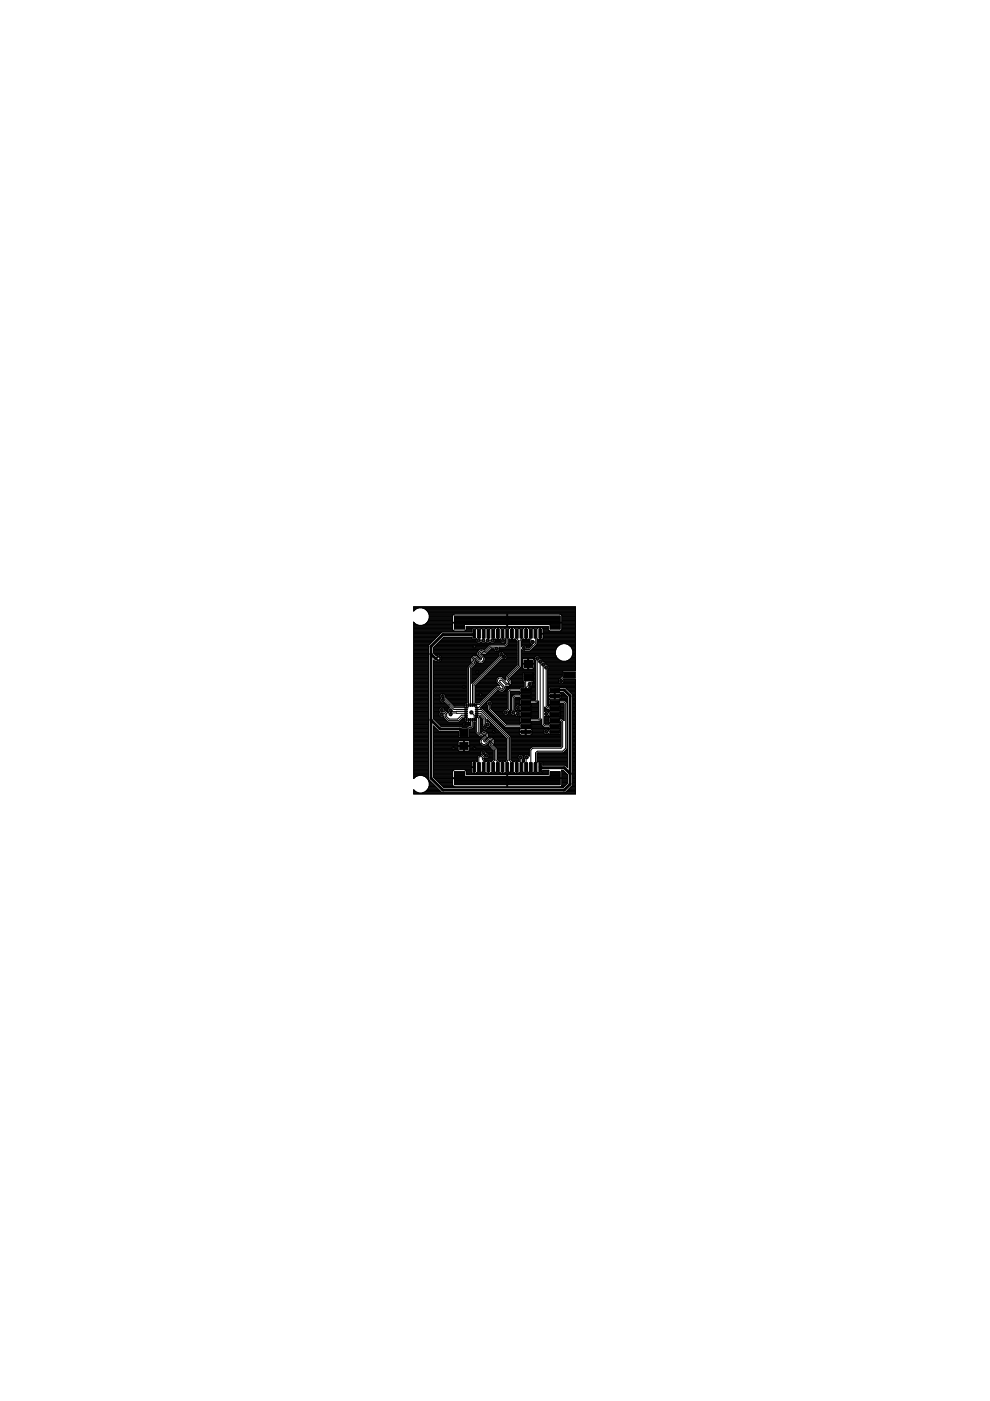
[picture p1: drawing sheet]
<svg xmlns="http://www.w3.org/2000/svg" width="210mm" height="297mm" viewBox="0 0 210 297" stroke-linecap="round" stroke-linejoin="round" font-family="sans-serif">
<g fill="#000" stroke="#000" stroke-width=".21">
<path d="M100.3 133.4h.6v1.9h-.6zM101.3 133.4h.6v1.9h-.6zM102.3 133.4h.5v1.9h-.5zM103.3 133.4h.5v1.9h-.5zM104.3 133.4h.6v1.9h-.6zM105.3 133.4h.6v1.9h-.6zM106.3 133.4h.5v1.9h-.5zM106.9 131.7h1.3v.6h-1.3zM107.3 133.4h.5v1.9h-.5zM108.2 133.4h.6v1.9h-.6zM109.3 133.4h.6v1.9h-.6zM110.3 133.4h.5v1.9h-.5z"/>
<path d="M111.1 139.9h1.8v1.6h-1.8zM111.3 133.4h.5v1.9h-.5zM112.2 133.4h.6v1.9h-.6zM113.2 133.4h.6v1.9h-.6zM114.3 133.4h.6v1.9h-.6zM97.5 157.4h1.8v1.6h-1.8zM97.5 154.5h1.8v1.6h-1.8zM98.5 149.9h.7v.2h-.7zM98.5 150.3h.6v.2h-.6zM98.5 150.7h.6v.2h-.6zM98.5 151.1h.6v.2h-.6zM98.5 151.5h.6v.2h-.6z"/>
<path d="M98.5 151.9h.6v.2h-.6zM98.8 152.3h.2v.6h-.2zM98.8 149.2h.2v.6h-.2zM99.2 152.3h.2v.6h-.2zM99.2 149.2h.2v.6h-.2zM99.6 152.3h.2v.6h-.2zM99.6 149.2h.2v.6h-.2zM100 152.3h.2v.6h-.2zM100 149.2h.2v.6h-.2zM100.4 152.3h.2v.6h-.2zM100.4 149.2h.2v.6h-.2zM100.8 151.9h.5v.2h-.5z"/>
<path d="M100.8 151.5h.5v.2h-.5zM100.8 151.1h.5v.2h-.5zM100.8 150.7h.5v.2h-.5zM100.8 150.3h.5v.2h-.5zM100.8 149.9h.5v.2h-.5zM100.8 152.3h.2v.6h-.2zM100.8 149.2h.2v.6h-.2zM110.4 145.9h2.1v.7h-2.1zM110.4 147.2h2.1v.7h-2.1zM110.4 148.5h2.1v.7h-2.1zM110.4 149.8h2.1v.6h-2.1zM110.4 151h2.1v.7h-2.1z"/>
<path d="M110.4 152.3h2.1v.7h-2.1zM110.4 153.6h2.1v.6h-2.1zM110.4 154.8h2.1v.7h-2.1zM111.1 142.8h1.8v1.6h-1.8zM116.6 145.9h2v.7h-2zM116.6 147.2h2v.7h-2zM116.6 148.5h2v.7h-2zM116.6 149.8h2v.6h-2zM116.6 151h2v.7h-2zM116.6 152.3h2v.7h-2zM116.6 153.6h2v.6h-2zM116.6 154.8h2v.7h-2z"/>
<path d="M119.4 142.5h2.6v1.2h-2.6zM100.3 161.7h.6v1.9h-.6zM101.3 161.7h.6v1.9h-.6zM102.3 161.7h.5v1.9h-.5zM103.3 161.7h.5v1.9h-.5zM104.3 161.7h.6v1.9h-.6zM105.3 161.7h.6v1.9h-.6zM106.3 161.7h.5v1.9h-.5zM106.9 164.7h1.3v.6h-1.3zM107.3 161.7h.5v1.9h-.5zM108.2 161.7h.6v1.9h-.6zM109.3 161.7h.6v1.9h-.6z"/>
<path d="M110.3 161.7h.5v1.9h-.5zM111.3 161.7h.5v1.9h-.5zM112.2 161.7h.6v1.9h-.6zM113.2 161.7h.6v1.9h-.6zM114.3 161.7h.6v1.9h-.6z"/>
</g>
<g fill="none" stroke="#000" stroke-width=".21">
<path d="M87.7 132.4h.6M87.7 133.1h8.3M87.7 132.7h8.3M87.7 132.2h.2M87.7 137.2h3.1M87.7 135.5h4.5M87.7 135.7h4.3M87.7 138.7h3.1M87.7 138.8h3.1M87.7 136.6h3.4M87.7 137.7h3.1M87.7 137.6h3.1"/>
<path d="M87.7 139.3h3.1M87.7 139.6h3.1M87.7 139h3.1M87.7 138.9h3.1M87.7 135.1h4.9M87.7 136.4h3.6M87.7 135.4h4.6M87.7 131.9v33.2M87.7 131.9l.4 .4M87.7 128.9h1M87.7 131.9h.1M87.7 132.8h8.3"/>
<path d="M87.7 136.5h3.5M87.7 140h3.1M87.7 139.9h3.1M87.7 139.8h3.1M87.7 139.5h3.1M87.7 139.4h3.1M87.7 139.1h3.1M87.7 138.6h3.1M87.7 138.4h3.1M87.7 138.3h3.1M87.7 138.2h3.1M87.7 138.1h3.1"/>
<path d="M87.7 137.9h3.1M87.7 137.8h3.1M87.7 137.5h3.1M87.7 137.4h3.1M87.7 137.1h3.1M87.7 137h3.1M87.7 136.9h3.1M87.7 136.7h3.3M87.7 136.2h3.7M87.7 136.1h3.9M87.7 136h4M87.7 135.9h4.1"/>
<path d="M87.7 135.8h4.2M87.7 135.3h4.7M87.7 135.2h4.8M87.7 134.9h5.1M87.7 134.8h5.2M87.7 134.7h5.3M87.7 134.6h5.4M87.7 134.5h5.5M87.7 134.3h5.7M87.7 134.2h5.8M87.7 134.1h5.9M87.7 134h12.3"/>
<path d="M87.7 133.9h12.3M87.7 133.7h8.4M87.7 133.6h8.3M87.7 133.5h8.3M87.7 133.4h8.3M87.7 133.2h8.3M87.7 133h8.3M87.7 132.9h8.3M87.7 132.5h.9M87.7 132.3h.4M87.7 132h.1M87.7 129.5h.1"/>
<path d="M87.7 129.4h.2M87.7 129.3h.3M87.7 129.2h.4M87.7 129h.7M87.7 128.8h34.3M87.7 128.7h34.3M88.1 132.3l.7 .3h.7l.7-.3M89.6 128.9h32.4M89.7 132.5h6.3M89.9 129h32.1M90 132.4h6M90.2 129.2h31.8"/>
<path d="M90.2 132.3h5.8M90.3 129.3h31.7M90.3 132.2h5.7M90.4 129.4h31.6M90.5 132h17M90.6 129.5h31.4M90.6 131.9h31.4M90.7 129.6h31.3M90.7 131.8h5.3M90.8 131.7h5.2M90.8 129.8h31.2M90.8 129.9h31.2"/>
<path d="M90.8 131.6h5.2M90.8 136.9v28.3l2.9 2.9M90.8 130h31.2M90.9 131.4h5.1M90.9 131.3h5.1M90.9 130.1h31.1M91 130.2h5.2M91 131.2h5M91 130.3h5.1M91 130.6h5M91 130.8h5M91 130.4a1.87 1.87 0 0 0-1.4-1.5 1.87 1.87 0 0 0-1.9 .7v-.9h34.3v13.5h-2.6l-.2 .2v.9l-.8 .8v.5l.3 .3h.5l.3-.3v-.5"/>
<path d="M91 130.4v.7M91 131.1l-.3 .7-.5 .5M91 131.1h5M91 131h5M91 130.7h5M91 130.5h5M91.9 137.7h9.7M91.9 137.6h11M91.9 138.5l.6 .5M91.9 140h.1M91.9 138.4h9.2M91.9 138.3h9.3"/>
<path d="M91.9 138.2h9.3M91.9 138.1h9.3M91.9 137.9h9.5M91.9 137.8h9.6M91.9 137.5h11.1M91.9 137.4h11.2M92 137.2h11.3M92 138.6h9.1M92.1 137.1h11.3M92.1 138.7h9M92.2 137h11.3M92.2 138.8h8.9"/>
<path d="M92.4 136.9h11.2M92.4 138.9h.4M92.5 136.7h11.3M92.5 139h.1M92.5 139a.72 .72 0 0 1 .8 0 .72 .72 0 0 1 .4 .8M92.7 136.5h14.4M92.8 136.4h14.4M92.9 136.2h8.3M93.1 136.1h7.9M93.1 138.9h8.1M93.2 136h7.7M93.3 135.9h7.6"/>
<path d="M93.4 139h6.9M93.4 135.8h7.5M93.5 139.1h6.7M93.6 135.7h7.3M93.6 139.3h6.4M93.6 140h6.2M93.6 139.9h6.1M93.6 139.4h6.3M93.7 135.5h7.3M93.7 139.6h6.1M93.7 139.8l-.3 .4M93.7 139.8h6.1"/>
<path d="M93.7 139.5h6.1M93.8 135.4h6.3M93.9 135.3h6.1M94 135.2h6M96 130.5v1.4M96.1 133.6l-.1-1.5h23.1v1.4l-.2 .3-2.5-.1M96.1 133.6l.2 .2h2.2l.3-.2M96.2 130.2h22.7M96.2 130.2l-.2 .3M96.4 130.6h22.3v2.8h-2.1v-1h-18.1v1h-2.1zM96.4 133.3h2.1M96.4 133.2h2.1"/>
<path d="M96.4 133.1h2.1M96.4 133h2.1M96.4 132.9h2.1M96.4 132.8h2.1M96.4 132.7h2.1M96.4 132.5h2.1M96.4 132.4h22.3M96.4 132.3h22.3M96.4 132.2h22.3M96.4 132h22.3M96.4 131.9h22.3M96.4 131.8h22.3"/>
<path d="M96.4 131.7h22.3M96.4 131.6h22.3M96.4 131.5h22.3M96.4 131.4h22.3M96.4 131.3h22.3M96.4 131.2h22.3M96.4 131.1h22.3M96.4 131h22.3M96.4 130.9h22.3M96.4 130.8h22.3M96.4 130.7h22.3M96.4 130.6h22.3"/>
<path d="M98.7 133.7h1.3M98.8 133.6v-.8h17.4l.2 .9M98.8 133.6h1.2M98.8 133.1h6.3M98.8 133.5h1.2M98.8 133.4h1.2M98.8 133.2h1.3M98.8 133h17.4M98.8 132.9h17.4M99.7 139.9h.1M99.7 139.9l.2 .5M99.9 139.4v.1"/>
<path d="M99.9 139.4l-.2 .5M99.9 139.4h.1M100.2 135.5l-.2-.4h-5.9l-2.2 2.2v1.2M100.3 139l-.4 .4M100.3 139l.4-.1 .5 .1M100.8 140h.1M100.8 140l.4 .4M100.9 136l.4 .4M101 133.2h.1M101.1 138.6h.1M101.1 138.6l.1 .4M101.1 135.4l-.2 .6"/>
<path d="M101.1 139h.1M101.2 138.1h.1M101.2 139h.1M101.2 138.1l-.1 .5M101.2 139l.6 .6M101.3 139.1h.1M101.3 138h.1M101.4 139.2h.1M101.4 139.3h.1M101.5 139.4h.1M101.5 137.8h.1M101.5 137.8l-.3 .3"/>
<path d="M101.6 139.5h.1M101.8 139.6h.1M101.8 136.4l.2-.3 .2 .3M101.9 136.2h.2M102 133.2h.1M102.2 138.7h.1M102.2 138.7l-.1-.2 .4 .5M102.2 138.7h.9M102.3 138.8h3.4M102.4 138.9h3.3M102.5 139l.3 .3M102.5 137.7l.2 .1"/>
<path d="M102.5 137.7h.3M102.5 137.7l-.4-.1-.6 .2M102.5 139h3.3M102.6 139.1h.1M102.6 139.1h3.2M102.6 137.8h.1M102.7 136.4l.3-.3 .2 .3M102.7 139.3h3M102.8 139.3h.1M102.8 139.3l.1 .4M102.8 139.4h2.7M102.8 140h2.1"/>
<path d="M102.8 139.5h2.6M102.8 136.2h.3M102.8 139.9h2.3M102.9 139.6h2.4M102.9 139.7l-.1 .5M102.9 139.7l2.3 .1M103 133.2h.1M103.1 138.7h.1M103.1 138.7h2.6M103.2 138.6h2.5M103.3 138.5h.1M103.4 138.4h2.3"/>
<path d="M103.5 138.3h2.4M103.6 138.2h2.4M103.7 136.4l.2-.3 .2 .3M103.7 138.1h1.3M103.8 136.2h.2M103.8 137.9h1.1M103.9 136.6l-1.2 1.2M103.9 137.8h.9M104 133.2h.1M104.1 137.7h.7M104.2 137.6h.6M104.7 136.2h1.6"/>
<path d="M104.9 136.1h1.2M104.9 135.5h.1M104.9 135.5v.5M104.9 135.5v.1M104.9 135.7h1.2M104.9 136l-.3 .4M104.9 136h1.2M104.9 135.9h1.2M104.9 135.8h1.2M105 133.2h-4.8l-.2 .1v.7h-6.3l-2.9 2.9M105 133.2l.2-.1 .9 .1M105 135.5h-.1"/>
<path d="M105 135.5h.1M105 135.5l.2 .1M105 133.2h.1M105.3 137.6l-.3-.4h-.9l-1.2 1.2h-.5a.35 .35 0 0 0-.5-.1 .35 .35 0 0 0-.1 .4l.6 .6a.63 .63 0 0 1-.1 .9 .63 .63 0 0 1-.8 0l-.6-.6a.35 .35 0 0 0-.5 .2 .35 .35 0 0 0 .2 .5v.5l-.9 .8v7.9M105.5 135.5h.1M105.5 135.6v-1.2h.1v1.2M105.5 135.1h.1M105.5 133.1v1.2h.1v-1.2M105.5 135.4h.1M105.5 135.3h.1M105.5 135.2h.1M105.5 134.9h.1"/>
<path d="M105.5 134.8h.1M105.5 134.7h.1M105.5 134.6h.1M105.5 134.5h.1M105.5 134.2h.1M105.5 134.1h.1M105.5 134h.1M105.5 133.9h.1M105.5 133.7h.1M105.5 133.6h.1M105.5 133.5h.1M105.5 133.4h.1"/>
<path d="M105.5 133.2h.1M105.6 138.1h4M105.7 138.9l.2 .2-5.9 5.8v-3.1l.8-.9M105.7 138.5l.4-.4h.4l.4 .4M105.7 138.5v.4M105.7 137.9h3.9M105.9 137.8h3.7M105.9 137.3v.5l-.3 .3h-.5l-.3-.3v-.3h-.6l-1.1 1.2M105.9 137.7h3.7M105.9 137.6h3.7M105.9 137.5h3.7M105.9 137.4h3.7"/>
<path d="M106 133.1h2.1M106.1 135.6h-.2M106.1 135.6v.5l.3 .3M106.1 135.5h.1M106.1 135.5v.1M106.2 133.2h-.1M106.2 140h3.4M106.3 138.7l.2 .2-6.3 6.3-.1 4.3M106.4 139.9h3.2M106.5 139.8h.1M106.6 134.3v1.5M106.6 138.2h3"/>
<path d="M106.7 138.3h2.9M106.8 138.4h2.8M106.9 138.5v.2h.2l.4 .3M106.9 138.7h2.7M106.9 138.6h2.7M106.9 139.3l-.2-.2-6.2 6.2v4.2M107 136.2h.3M107 133.2h.1M107.1 135.4l.1 .2M107.1 136.1h.2M107.1 135.5l.2 .8-.4 .3h-14.3M107.2 135.7h.1"/>
<path d="M107.2 138.8h2.4M107.2 136.1l-.3 .3M107.2 136h.1M107.2 135.9h.1M107.2 135.8h.1M107.2 139.8h2.4M107.3 137.1h2.3M107.3 138.9h2.3M107.4 139.6h2.2M107.4 137h2.2M107.5 139.5l-.4 .3h-.4l-.2-.1-5.7 5.7v3.6h.4M107.5 139v.5"/>
<path d="M107.5 139.3h2.1M107.5 139h2.1M107.5 139.5h2.1M107.5 139.4h2.1M107.5 139.1h2.1M107.5 132.7h.1M107.5 130.2v2.6M107.5 132.5h.1M107.5 132.3h.1M107.5 131.8h.1M107.5 131.7h.1M107.5 131.6h.1"/>
<path d="M107.5 131.4h.1M107.5 131.1h.1M107.5 131h.1M107.5 130.7h.1M107.5 130.5h.1M107.5 130.3h.1M107.5 134.3v2.1l-.4 .5h-3.1l-1.3 1.3a.67 .67 0 0 0-1-.2 .67 .67 0 0 0-.1 1l.4 .4a.32 .32 0 0 1 0 .4 .32 .32 0 0 1-.4 .1l-.5-.5a.68 .68 0 0 0-.9 .2 .68 .68 0 0 0 .1 .9l-1 1.1v7.9M107.6 136.9h2M107.6 130.2v2.6M107.6 132h14.4M107.7 136.8l-.5 .4M107.7 136.7h1.9"/>
<path d="M107.8 136.6h1.8M107.9 135.7h1.4M107.9 136.4h1.7M107.9 136.5h1.7M107.9 136.2h1.7M107.9 136.1h1.7M107.9 136h1.7M107.9 135.9h1.7M107.9 135.8h1.6M107.9 133.2h-1.8M107.9 133.2h.1M108 133.2l.9-.1 .2 .1"/>
<path d="M108 135.5h-.1M108 135.5h.1M108 135.5l.2 .1M108 133.2h.1M108 135.5h-.1v1.1l-.2 .2M108.5 135.5h.1M108.5 133.1v1.2h.1v-1.2M108.5 135.6v-1.2h.1v1.2M108.5 135.1h.1M108.5 135.4h.1M108.5 135.3h.1M108.5 135.2h.1"/>
<path d="M108.5 134.9h.1M108.5 134.8h.1M108.5 134.7h.1M108.5 134.6h.1M108.5 134.5h.1M108.5 134.2h.1M108.5 134.1h.1M108.5 134h.1M108.5 133.9h.1M108.5 133.7h.1M108.5 133.6h.1M108.5 133.5h.1"/>
<path d="M108.5 133.4h.1M108.5 133.2h.1M109 133.1h2.1M109.1 135.5h.1M109.1 135.5l-.2 .1M109.2 133.2h1.8M109.2 133.2h-.1M109.2 135.5v.1M109.2 135.6l.4 .3v5.1M109.6 134.3v1.1l.3 .4v5.3l-2.3 2.4a.87 .87 0 0 0 .3 1.2l-.1 .1M109.6 137.2h-3.8l.1 .1M110 133.2h.1"/>
<path d="M110.6 134.3v1.2l-.4 .3v5.5l-2.5 2.6a.87 .87 0 0 1 .3 1.2M110.6 138.7h7.2M110.6 138.8h7.2M110.6 136.6h2M110.6 139.3h2.8M110.6 139.6h.4M110.6 139h7.3M110.6 138.9h7.2M110.6 136.4h1.8M110.6 135.9v1.2l.2-.3h.5l.3 .4v.2h.6l.7-.7-.5-.3v-.4M110.6 136.5h1.9M110.6 140h.2"/>
<path d="M110.6 139.9h.2M110.6 139.8h.2M110.6 139.5h2.7M110.6 139.4h2.7M110.6 139.1h3M110.6 138.6h7.2M110.6 138.4h7.2M110.6 138.3h7.2M110.6 138.2h7.2M110.6 138.1h7.2M110.6 137.9h.2M110.6 137.8h.1"/>
<path d="M110.6 137h.1M110.6 136.9h.2M110.6 136.7h2.3M110.6 136.2h1.8M110.6 136.1h1.8M110.6 136h1.8M110.6 135.9h1.7M110.7 135.8h1.5M110.8 139.9v.8h2.4v-.8M110.8 135.7h1.4M110.8 135.6l-.2 .3M111 139.6h2"/>
<path d="M111 139.6l-.2 .3M111 133.2l.9-.1 .2 .1M111 135.5h-.1M111 135.5h.1M111 135.5l.2 .1M111 133.2h.1M111 135.5l-.2 .1M111.3 136.9h1.4M111.4 137h1.2M111.5 135.5h.1M111.5 135.6v-1.2h.1v1.2M111.5 135.1h.1"/>
<path d="M111.5 135.4h.1M111.5 133.1v1.2h.1v-1.2M111.5 135.3h.1M111.5 135.2h.1M111.5 134.9h.1M111.5 134.8h.1M111.5 134.7h.1M111.5 134.6h.1M111.5 134.5h.1M111.5 134.2h.1M111.5 134.1h.1M111.5 134h.1"/>
<path d="M111.5 133.9h.1M111.5 133.7h.1M111.5 133.6h.1M111.5 133.5h.1M111.5 133.4h.1M111.5 133.2h.1M111.5 137.1h1M111.6 137.2h.8M111.6 137.4h.6M111.9 139.6v2.3l-1-.1M111.9 140h.2M111.9 139.9h.2"/>
<path d="M111.9 139.8h.2M112 133.1h2.1M112.1 135.5h.1l.2 .5M112.1 139.6v2.3l1-.1M112.1 135.5l-.2 .1M112.1 135.5h.1M112.2 133.2h1.7M112.2 133.2h-.1M112.5 137.9h5.3M112.5 134.3v1.4l.4 .4M112.6 137.8h5.2M112.8 137.7h5.1"/>
<path d="M112.9 137.6h5M113 137.5h5M113 133.2h.1M113 139.6h.3M113 139.6l.2 .3M113.1 137.4h4.9M113.2 139.8h.1M113.2 137.2h4.9M113.2 140h.3M113.2 139.9h.1M113.3 139.4v.4l.3 .3v8.3l-.1 .1-.8-.1M113.3 137.1h4.9"/>
<path d="M113.5 137h4.8M113.5 134.3l.1 2.1-1.3 1.3h-.9l-.4-.3M113.6 136.9h4.9M113.7 139l-.4 .4M113.7 136.8l-1.3 1.2h-1.6l-.2-.3v3.7l-.2 .2M113.7 136.7h4.9M113.8 136.6h5.1M113.9 135.7h8.1M113.9 136.4h8.1M113.9 136.5h8.1M113.9 136.2h8.1M113.9 136.1h8.1"/>
<path d="M113.9 136h8.1M113.9 135.9h8.1M113.9 135.8h8.1M113.9 139.6v8.9l-.3 .3h-2.1M113.9 133.2h.1M114 133.2l.9-.1 .2 .2M114 135.5h-.1M114 135.5h.1M114 135.5l.2 .1M114 133.2h.1M114 135.5h-.1v1.1l-.2 .2M114.1 139l.4 .4"/>
<path d="M114.2 139.1h3.7M114.4 139.3h3.6M114.5 135.5h.1M114.5 139.6h3.8M114.5 135.1h.1M114.5 135.4h.1M114.5 139.4v.3h.3l.3 .3v.3h.3l.3 .4v.2h.3l.4 .4M114.5 133.1v1.2h.7v-1M114.5 139.5h3.7M114.5 139.4h3.5M114.5 135.3h.1M114.5 135.2h.1"/>
<path d="M114.5 134.9h.1M114.5 134.8h.1M114.5 134.7h.1M114.5 134.6h.1M114.5 134.5h.1M114.5 134.2h.1M114.5 134.1h.1M114.5 134h.1M114.5 133.9h.1M114.5 133.7h.1M114.5 133.6h.1M114.5 133.5h.1"/>
<path d="M114.5 133.4h.1M114.5 133.2h.1M114.6 133.1v2.5M114.6 134.3h7.4M114.9 139.8h3.5M115 139.9h3.5M115 133.1h1.2M115.1 135.5h6.9M115.1 140h3.6M115.1 135.4l-.2 .2M115.1 135.4h6.9M115.1 133.3h.1"/>
<path d="M115.1 133.2h1.1M115.2 135.3v-.9h-.7v1.2M115.2 135.1h6.8M115.2 135.3l-.1 .1M115.2 135.3h6.8M115.2 135.2h6.8M115.2 134.9h6.8M115.2 134.8h6.8M115.2 134.7h6.8M115.2 134.6h6.8M115.2 134.5h6.8M115.2 134.2h6.8"/>
<path d="M115.2 134.1h6.8M115.2 134h6.8M115.2 133.9h6.8M115.2 133.7h1.2M115.2 133.6h1.1M115.2 133.5h1.1M115.2 133.4h1M116.6 133.3h2.1M116.6 133.2h2.1M116.6 133.1h2.1M116.6 133h2.1M116.6 132.9h2.1"/>
<path d="M116.6 132.8h2.1M116.6 132.7h2.1M116.6 132.5h2.1M118 139.4a1.9 1.9 0 0 0 3.2 0M118.9 130.2l.2 .2M118.9 130.2h3.1M119 133.7h3M119 130.3h3M119.1 130.4v.1M119.1 133.6h2.9M119.1 130.5v1.4M119.1 132.4h2.9"/>
<path d="M119.1 130.6h2.9M119.1 133.1h2.9M119.1 132.7h2.9M119.1 132.2h2.9M119.1 131.3h2.9M119.1 131.2h2.9M119.1 130.8h2.9M119.1 132.8h2.9M119.1 133.5h2.9M119.1 133.4h2.9M119.1 133.2h2.9M119.1 133h2.9"/>
<path d="M119.1 132.9h2.9M119.1 132.5h2.9M119.1 132.3h2.9M119.1 131.8h2.9M119.1 131.7h2.9M119.1 131.6h2.9M119.1 131.4h2.9M119.1 131.1h2.9M119.1 131h2.9M119.1 130.7h2.9M119.1 130.5h2.9M119.2 136.5a1.9 1.9 0 0 0-1.2 2.9"/>
<path d="M120 136.5a1.9 1.9 0 0 1 1.2 2.9M120.3 136.6h1.7M120.5 140h1.5M120.6 136.7h1.4M120.7 139.9h1.3M120.8 136.9h1.2M120.8 139.8h1.2M120.9 137h1.1M120.9 139.6h1.1M121 137.1h1M121.1 139.5h.9M121.1 137.2h.9"/>
<path d="M121.2 139.4h.8M121.2 137.4h.8M121.2 139.3h.8M121.2 137.5h.8M121.3 139.1h.7M121.3 137.6h.7M121.3 139h.7M121.3 137.7h.7M121.4 138.9h.6M121.4 137.8h.6M121.4 138.8h.6M121.5 138.7h.5"/>
<path d="M121.5 138.6h.5M121.5 138.4h.5M121.5 138.3h.5M121.5 138.2h.5M121.5 138.1h.5M121.5 137.9h.5M87.7 143.5h3.1M87.7 143.4h3.1M87.7 143.8h3.1M87.7 149h3.1M87.7 140.7h3.1M87.7 140.5h3.1"/>
<path d="M87.7 140.4h3.1M87.7 141.3h3.1M87.7 149.8h3.1M87.7 150h3.1M87.7 150.6h3.1M87.7 152h3.1M87.7 153.9h3.1M87.7 154h3.1M87.7 140.1h3.1M87.7 158.1h3.1M87.7 158.2h3.1M87.7 159.6h3.1"/>
<path d="M87.7 159h3.1M87.7 155.1h3.1M87.7 156.4h3.1M87.7 156.3h3.1M87.7 159.3h3.1M87.7 157h3.1M87.7 153h3.1M87.7 156.5h3.1M87.7 154.9h3.1M87.7 151.9h3.1M87.7 144h3.1M87.7 152.3h3.1"/>
<path d="M87.7 154.2h3.1M87.7 154.5h3.1M87.7 151.7h3.1M87.7 149.5h3.1M87.7 149.4h3.1M87.7 149.2h3.1M87.7 148.1h3.1M87.7 147h3.1M87.7 151.6h3.1M87.7 158.3h3.1M87.7 150.1h3.1M87.7 146.6h3.1"/>
<path d="M87.7 145.5h3.1M87.7 141.6h3.1M87.7 145.8h3.1M87.7 142.5h3.1M87.7 145.9h3.1M87.7 150.5h3.1M87.7 147.6h3.1M87.7 147.5h3.1M87.7 146.9h3.1M87.7 148.2h3.1M87.7 154.8h3.1M87.7 160h3.1"/>
<path d="M87.7 159.9h3.1M87.7 159.8h3.1M87.7 159.5h3.1M87.7 159.4h3.1M87.7 159.2h3.1M87.7 158.9h3.1M87.7 158.8h3.1M87.7 158.7h3.1M87.7 158.6h3.1M87.7 158.4h3.1M87.7 157.9h3.1M87.7 157.8h3.1"/>
<path d="M87.7 157.7h3.1M87.7 157.6h3.1M87.7 157.5h3.1M87.7 157.4h3.1M87.7 157.2h3.1M87.7 157.1h3.1M87.7 156.9h3.1M87.7 156.8h3.1M87.7 156.6h3.1M87.7 156.1h3.1M87.7 156h3.1M87.7 155.9h3.1"/>
<path d="M87.7 155.8h3.1M87.7 155.7h3.1M87.7 155.6h3.1M87.7 155.4h3.1M87.7 155.3h3.1M87.7 155.2h3.1M87.7 154.7h3.1M87.7 154.6h3.1M87.7 154.3h3.1M87.7 154.1h3.1M87.7 153.7h3.1M87.7 153.6h3.1"/>
<path d="M87.7 153.5h3.1M87.7 153.4h3.1M87.7 153.2h3.1M87.7 153.1h3.1M87.7 152.9h3.1M87.7 152.8h3.1M87.7 152.7h3.1M87.7 152.5h3.1M87.7 152.4h3.1M87.7 152.2h3.1M87.7 151.8h3.1M87.7 151.4h3.1"/>
<path d="M87.7 151.3h3.1M87.7 151.2h3.1M87.7 151.1h3.1M87.7 151h3.1M87.7 150.9h3.1M87.7 150.7h3.1M87.7 150.4h3.1M87.7 150.2h3.1M87.7 149.9h3.1M87.7 149.6h3.1M87.7 149.3h3.1M87.7 148.9h3.1"/>
<path d="M87.7 148.8h3.1M87.7 148.7h3.1M87.7 148.5h3.1M87.7 148.4h3.1M87.7 148.3h3.1M87.7 148h3.1M87.7 147.8h3.1M87.7 147.7h3.1M87.7 147.3h3.1M87.7 147.2h3.1M87.7 147.1h3.1M87.7 146.7h3.1"/>
<path d="M87.7 146.5h3.1M87.7 146.4h3.1M87.7 146.3h3.1M87.7 146.1h3.1M87.7 146h3.1M87.7 145.7h3.1M87.7 145.4h3.1M87.7 145.3h3.1M87.7 145.2h3.1M87.7 145.1h3.1M87.7 144.9h3.1M87.7 144.8h3.1"/>
<path d="M87.7 144.7h3.1M87.7 144.6h3.1M87.7 144.5h3.1M87.7 144.3h3.1M87.7 144.2h3.1M87.7 144.1h3.1M87.7 143.7h3.1M87.7 143.6h3.1M87.7 143.3h3.1M87.7 143.1h3.1M87.7 143h3.1M87.7 142.9h3.1"/>
<path d="M87.7 142.8h3.1M87.7 142.6h3.1M87.7 142.4h3.1M87.7 142.3h3.1M87.7 142.2h3.1M87.7 142h3.1M87.7 141.9h3.1M87.7 141.8h3.1M87.7 141.7h3.1M87.7 141.4h3.1M87.7 141.2h3.1M87.7 141.1h3.1"/>
<path d="M87.7 141h3.1M87.7 140.8h3.1M87.7 140.6h3.1M87.7 140.2h3.1M91.9 143.5h7.1M91.9 143.4h7.1M91.9 143.8h7.1M91.9 149h2.5M91.9 140.7h7.9M91.9 140.5h8.1M91.9 140.4h8M91.9 149.8h3.2"/>
<path d="M91.9 150h1.5M91.9 150.6h1.2M91.9 152h2.2M91.9 154h.1M91.9 140.1h.6l.3 .2M91.9 158.1h10.3M91.9 158.2h11.8M91.9 159.6h10M91.9 159h5.2M91.9 155.1h5.3v1.2l.2 .1M91.9 156.4h10.3M91.9 156.3h5.3"/>
<path d="M91.9 159.3h10.1M91.9 157h9.8M91.9 156.5h10.2M91.9 154.9h1M91.9 151.9h1.4M91.9 144h7.1M91.9 152.3h2.3M91.9 154.2h.3M91.9 154.5h.6M91.9 151.7h1.2M91.9 149.5h3M91.9 149.4h2.9"/>
<path d="M91.9 149.2h2.6M91.9 148.1h1.5M91.9 147h7.1M91.9 151.6h1.2M91.9 158.3h5.2M91.9 150.1h1.3M91.9 146.6h7.1M91.9 145.5h7.1M91.9 141.6h7.1M91.9 145.8h7.1M91.9 142.5h7.1M91.9 145.9h7.1"/>
<path d="M91.9 150.5h1.2M91.9 147.6h1.4M91.9 147.5h1.4M91.9 146.9h7.1M91.9 148.2h1.4M91.9 154.8h.9M91.9 160h10.2M91.9 159.9h10.1M91.9 159.8h10M91.9 159.5h10M91.9 159.4h10M91.9 159.2h5.3"/>
<path d="M91.9 158.9h5.2M91.9 158.8h5.2M91.9 158.7h5.2M91.9 158.6h5.2M91.9 158.4h5.2M91.9 157.9h5.2M91.9 157.8h5.2M91.9 157.7h5.2M91.9 157.6h5.2M91.9 157.5h5.2M91.9 157.4h5.2M91.9 157.2h5.2"/>
<path d="M91.9 157.1h5.3M91.9 156.9h9.9M91.9 156.8h9.9M91.9 156.6h10M91.9 156.1h5.3M91.9 156h5.3M91.9 155.9h5.3M91.9 155.8h5.3M91.9 155.7h5.3M91.9 155.6h5.3M91.9 155.4h5.3M91.9 155.3h5.3"/>
<path d="M91.9 155.2h5.3M91.9 154.7h.8M91.9 154.6h.7M91.9 154.3h.4M91.9 154.1h.2M91.9 152.4h2.4M91.9 152.2h2.2M91.9 151.8h1.3M91.9 151.4h1.2M91.9 151.3h1.2M91.9 151.2h1.2M91.9 151.1h1.3"/>
<path d="M91.9 151h1.4M91.9 150.9h1.3M91.9 150.7h1.2M91.9 150.4h1.2M91.9 150.2h1.2M91.9 149.9h3.3M91.9 149.6h3.1M91.9 149.3h2.8M91.9 148.9h1.6M91.9 148.8h1.5M91.9 148.7h1.4M91.9 148.5h1.4"/>
<path d="M91.9 148.4h1.4M91.9 148.3h1.4M91.9 148h1.5M91.9 147.8h1.4M91.9 147.7h1.4M91.9 147.3h1.4M91.9 147.2h1.5M91.9 147.1h1.6M91.9 146.7h7.1M91.9 146.5h7.1M91.9 146.4h7.1M91.9 146.3h7.1"/>
<path d="M91.9 146.1h7.1M91.9 146h7.1M91.9 145.7h7.1M91.9 145.4h7.1M91.9 145.3h7.1M91.9 145.2h7.1M91.9 145.1h7.1M91.9 144.9h7.1M91.9 144.8h7.1M91.9 144.7h7.1M91.9 144.6h7.1M91.9 144.5h7.1"/>
<path d="M91.9 144.3h7.1M91.9 144.2h7.1M91.9 144.1h7.1M91.9 143.7h7.1M91.9 143.6h7.1M91.9 143.3h7.1M91.9 143.1h7.1M91.9 143h7.1M91.9 142.9h7.1M91.9 142.8h7.1M91.9 142.6h7.1M91.9 142.4h7.1"/>
<path d="M91.9 142.3h7.1M91.9 142.2h7.1M91.9 142h7.1M91.9 141.9h7.1M91.9 141.8h7.1M91.9 141.7h7.1M91.9 141.4h7.2M91.9 141.2h7.4M91.9 141.1h7.5M91.9 141h7.6M91.9 140.8h7.8M91.9 140.6h8"/>
<path d="M91.9 140.2h.7M92 152.5h2.4M92.1 140.1l-.2-.1v12.4l1.6 1.6M92.2 152.7h2.4M92.3 152.8h2.4M92.4 152.9h2.4M92.5 153h2.4M92.6 153.1h6.4M92.8 153.2h7M92.9 153.4h6.9M93 153.5h6.8M93 155.1l-1.1-1.2v10.9l2.2 2.2h25.3"/>
<path d="M93.1 151.2v.5M93.1 150.8l.2 .2M93.1 151.7l.3 .3M93.1 153.6h6.7M93.2 153.7h6.6M93.3 147.4l.3-.4h.5l.3 .4M93.3 147.4v.4M93.3 148.2v.5M93.3 147.8l.2 .2-.2 .2M93.3 148.7l.3 .3h.5l.1-.1 1.2 1.1h-1.5M93.3 151l-.2 .2M93.3 140.2h6.5"/>
<path d="M93.4 153.9h6.4M93.4 140.2l-.3 .1M93.5 154h5.8M93.5 140.1h6.3M93.6 151.4h.1M93.7 151.4l.2-.2h.3l.2 .2v.7l.7 .7h2.1l.8-.8h.8M93.9 147.6v.3h.2l2.2 2.1h2.6M93.9 148.4v-.2h.1l2.2 2.2h2.6M93.9 150.8l-.3-.3 .4 .4h.3l.4 .4v.6l.5 .6h1.8l.9-.9h.9M94 151.9h.1M94 150.1h1.2M94.1 152.2l.9 .9h2.4l.7-.8h.3l.2 .1v.6l.4 .1"/>
<path d="M94.1 151.8l-.2 .2M94.1 151.8v.4M94.1 151.8h.1M94.1 147.1h4.9M94.2 150.2h.9M94.2 148.9h.1M94.2 150.5h.8M94.2 150.4h.8M94.3 147.2h4.7M94.4 147.3h4.6M94.4 147.4v.3M94.4 150.6l.6 .6"/>
<path d="M94.4 147.6h4.6M94.4 147.5h4.6M94.4 147.7h4.6M94.5 147.8h4.5M94.6 150.7h.4M94.6 148h4.4M94.7 150.9h.3M94.7 148.1h4.3M94.8 151h.3M94.9 148.2h4.1M94.9 151.1h.2M95 150.4v.4"/>
<path d="M95 150.8l.1 .2-.1 .2M95 150.6h-.8v-.3l-.3-.3h-.5l-.3 .3v.5M95 148.3h4M95 151.2h.1M95.1 148.4h3.9M95.2 148.5h3.8M95.2 149.4h.1M95.3 150l-.3 .4M95.3 148.7h3.7M95.5 148.8h3.5M95.5 150.6v.3l3.3-.1M95.6 148.9h3.4"/>
<path d="M95.7 149h3M95.8 149.2h2.8M95.9 149.3h2.7M96.1 149.4h2.5M96.2 149.5h2.4M96.3 149.6h2.3M96.8 150.8v.1M97.1 158.2l.1 1M97.2 159.2l.2 .1M97.4 157l-.3 .3v.8M97.5 153h1.1M97.6 152.9h1"/>
<path d="M97.7 152.8h.9M97.8 152.7h.8M97.9 154.1h1.2M97.9 152.5h.7M98 154.2h1M98 152.4h.6M98.3 159h.1M98.3 157v2.3M98.3 158.3h.1M98.3 159.2h.1M98.3 158.9h.1M98.3 158.8h.1"/>
<path d="M98.3 158.7h.1M98.3 158.6h.1M98.3 158.4h.1M98.3 157.9h.1M98.3 157.8h.1M98.3 157.7h.1M98.3 157.6h.1M98.3 157.5h.1M98.3 157.4h.1M98.3 157.2h.1M98.3 157.1h.1M98.4 157v2.3"/>
<path d="M98.8 151.6v.1M98.8 151.2h-3.3v.2M99 153.1l.8 .1v.7M99.2 141.3h-7.3M99.3 157l.3 .2M99.3 153.3v-.7h.4v.7M99.3 153l.1 .1M99.3 153.1h.1M99.4 153.9l-.5 .4h-.8l-.4-.3M99.5 156.3h2.8M99.5 155.1h1.3M99.5 154.9h1.3"/>
<path d="M99.5 154.8h1.3M99.5 157.1h2.2M99.5 156.1h2.1M99.5 156h1.9M99.5 155.9h1.8M99.5 155.8h1.7M99.5 155.7h1.6M99.5 155.6h1.4M99.5 155.4h1.3M99.5 155.3h1.3M99.5 155.2h1.3M99.5 154.7h1.3"/>
<path d="M99.5 159.2h2.7M99.6 159h4.8M99.6 159.1l-.3 .2M99.6 157.2v.9M99.6 157.2h2.1M99.6 158.2v.9M99.6 158.3h4.1M99.6 158.9h4.7M99.6 158.8h4.6M99.6 158.7h4.5M99.6 158.6h4.3M99.6 158.4h4.2"/>
<path d="M99.6 157.9h2.4M99.6 157.8h2.3M99.6 157.7h2.2M99.6 157.6h2.1M99.6 157.5h2.1M99.6 157.4h2.1M99.6 154.6h1.2M99.7 153l.1 .1M99.7 153.1h.1M99.8 153.9h.1M99.9 140.4l.1 .1-1 1v7.5l-.4 .1v.6h-2.2l-2-2M99.9 140.4h.1"/>
<path d="M99.9 151l.6 .6v1M100 143.5h1.5M100 143.4h1.6M100 143.8h1.1M100 144h1M100 142.5h2.4M100 144.8h.1M100 144.7h.2M100 144.6h.4M100 144.5h.5M100 144.3h.6M100 144.2h.7"/>
<path d="M100 144.1h.8M100 143.7h1.2M100 143.6h1.3M100 143.3h1.7M100 143.1h1.8M100 143h1.9M100 142.9h2M100 142.8h2.2M100 142.6h2.3M100 142.4h2.5M100 142.3h2.7M100 142.2h2.8"/>
<path d="M100 142h2.9M100 141.9h3M100 141.8h3.1M100.1 141.7h3.2M100.1 152.6v1.4l-.2 .2h-.4l-1.1 1.1M100.2 154.5h.6M100.2 141.6h3.2M100.3 154.3l.2-.1v-1.1h.3v2.2l.5 .6M100.3 154.3l-.8 .4v1.6l-.1 .1M100.3 154.3h.5M100.4 141.4h3.1M100.4 154.2h.4"/>
<path d="M100.5 141.3h3.1M100.5 153.9h.3M100.5 154h.3M100.5 154.1h.3M100.5 153.7h.3M100.5 153.6h.3M100.5 153.5h.3M100.5 153.4h.3M100.5 153.2h.3M100.5 153.1h.3M100.6 141.2h3.1M100.7 141.1h3.2"/>
<path d="M100.8 148.1h1.8M100.8 147h2.9M100.8 146.6h3.2M100.8 145.5h4.3M100.8 145.8h4.1M100.8 145.9h4M100.8 147.6h2.3M100.8 147.5h2.4M100.8 146.9h3M100.8 148.2h1.6M100.8 148.9h.9M100.8 148.8h1.1"/>
<path d="M100.8 148.7h1.2M100.8 148.5h1.3M100.8 148.4h1.4M100.8 148.3h1.5M100.8 148h1.9M100.8 147.8h2M100.8 147.7h2.1M100.8 147.3h2.5M100.8 147.2h2.6M100.8 147.1h2.7M100.8 146.7h3.1M100.8 146.5h3.3"/>
<path d="M100.8 146.4h3.5M100.8 146.3h3.6M100.8 146.1h3.7M100.8 146h3.8M100.8 145.7h4.2M100.8 145.4h4.5M100.8 140v.1M100.8 140.9l3.2 .1M100.8 140l.2 .5M100.9 140.1h.1M100.9 140.8h3.2M100.9 140.2h.2"/>
<path d="M100.9 140.7h3.3M100.9 140.4h.3M100.9 145.3h4.9M100.9 140.6h.5M100.9 152.6l.1 2.6 .6 .5a.81 .81 0 0 0 1-.1l.3 .2v.2l-.7 .8a.61 .61 0 0 0 0 .9 .61 .61 0 0 0 .8 0l.7-.7a.35 .35 0 0 1 .6 .1 .35 .35 0 0 1-.3 .5v.5l.9 .9v2.2l-.3 .3v1.1M100.9 140.5h.4M101 140.5l-.2 .4M101 140.5h.1M101 145.2h4.7M101.1 152l.4 .3v3l.5 .3a.67 .67 0 0 1 .9-.2 .67 .67 0 0 1 .2 .9l-.5 .5a.32 .32 0 0 0 0 .4 .32 .32 0 0 0 .5 0l.4-.4a.67 .67 0 0 1 1 .1 .67 .67 0 0 1-.3 1l1 1v2.3l.4 .4v1M101.1 151.6h.8l.7 .8v1.2l.4 .4-.2 .2M101.1 150.4h1l5.9 6v4.8l.5 .5v.9"/>
<path d="M101.1 151.2h.8l1.1 1.1v1.2l.2 .3 .2-.2M101.1 150.8h1l5.6 5.7v4.7l-.2 .2v1.2M101.2 145.1h4.4M101.2 140.4l.3 .2M101.3 140.4v.1M101.3 155.9l.2 .2M101.3 144.9h4.2M101.4 144.8h3.9M101.5 140.6h.1M101.5 140.6l.4 .1 .5-.1M101.5 156.1h.1M101.5 156.1l.5 .2 .4-.2"/>
<path d="M101.5 144.7h3.8M101.6 144.6h3.6M101.7 157.2v.1M101.7 157.2l.1 .5M101.7 152h.2M101.8 144.5h3.4M101.8 156.8h.1M101.8 157.7h.1M101.8 156.8l-.1 .4M101.8 157.7l.1 .2M101.8 152.2h.2M101.8 152.2v2.9l.2 .2"/>
<path d="M101.8 153.9h.5M101.8 154h.4M101.8 155.1h.5M101.8 152.2l-.2-.3h.2l.5 .6 .1 1.3-.2 .1v.5l.4 .4h.5l.3-.4v-.2h.3l.3-.4v-.4l-.3-.4M101.8 153h.5M101.8 154.9h3.9M101.8 152.3h.3M101.8 154.2h.4M101.8 154.5h.5M101.8 154.8h3.8M101.8 154.7h.7M101.8 154.6h.6"/>
<path d="M101.8 154.3h.4M101.8 154.1h.4M101.8 153.7h.5M101.8 153.6h.5M101.8 153.5h.5M101.8 153.4h.5M101.8 153.2h.5M101.8 153.1h.5M101.8 152.9h.5M101.8 152.8h.5M101.8 152.7h.5M101.8 152.5h.5"/>
<path d="M101.8 152.4h.5M101.9 155.2h.2M101.9 144.3h3.3M101.9 159.4v.5l.2 .1M101.9 150h1.5M101.9 156.6l-.1 .2M101.9 157.9l.3 .2M102 144.2h3.2M102.1 160l-.2 .1h-10M102.1 149.9h1.3M102.1 144.1h3.1M102.2 149.8h1.2"/>
<path d="M102.2 158.1l.4 .1 .5-.1M102.2 155.1h.1M102.2 155.1l.4-.1 .5 .1M102.2 155.1l-.2 .2M102.2 150.1l6.1 6.2M102.3 159l-.4 .4M102.3 144h2.9M102.3 149.6h1.1M102.3 150.2h1.1M102.4 140.6h.1M102.4 156.1h.1M102.4 140.6h1.9"/>
<path d="M102.4 143.8h2.9M102.4 149.5h.9M102.4 150.4h1M102.5 140.5h2M102.5 143.7h2.9M102.5 159.6l.2 .2-.7 .6-.5 .1 .1 2.1M102.5 156h.1M102.5 140.4l-.1 .2M102.5 149.4h.7M102.6 156h-.1M102.6 150.5h.8M102.6 140.4h-.1"/>
<path d="M102.6 156h.1M102.6 143.6h2.9M102.6 155.9l.1 .1M102.6 155.9l-.7 .7M102.7 149.3h.5M102.7 150.6h.8M102.7 143.5h3M102.7 159l.4 .4M102.7 140.2h2M102.8 140.2l-.2 .2M102.8 140.2h.1M102.8 140.1h2"/>
<path d="M102.8 149.2h.4M102.8 150.7h.8M102.8 143.4h4.5M102.8 159.2h1.8M102.9 157h.1M102.9 149h.3M102.9 150.9h.8M103 159.3h1.6M103 143.3h4.4M103 155.1h2.9M103 156.9h.1M103 148.9h.2"/>
<path d="M103.1 159.4v.2h1.5M103.1 159.5h1.5M103.1 159.4h1.5M103.1 151h.7M103.1 158.1h.6M103.1 155.1l.2 .2M103.1 155.1h.1M103.1 156.8h.1M103.1 154.7h2.4M103.1 143.1h4.4M103.1 148.8h.2M103.2 148.9l.3-.3h.5l.3 .3"/>
<path d="M103.2 148.9v.5l.2 .2v.9l3.7 3.7M103.2 151.1h.8M103.2 155.2h2.8M103.2 157.9h.4M103.2 143h4.4M103.2 156.6l-.3 .4M103.2 156.6h.1M103.2 154.6h2.2M103.3 152.9h.4M103.3 152.8h.3M103.3 152.7h.1M103.3 152.5h.1"/>
<path d="M103.3 148.7h.1M103.3 155.3h2.8M103.3 151.2h.8M103.3 155.3l.2 .2M103.3 155.3h.1M103.3 157.8h.3M103.3 159.6l.4 .4v.4l-.4 .4-.6-.1-.1 .1M103.3 142.9h4.5M103.4 154.5h1.9M103.4 156.5h-.1M103.4 154.2h1.6M103.4 154.3h1.7"/>
<path d="M103.4 148.5h4.1M103.4 155.4h2.8M103.4 151.3h.8M103.4 159.8h1.2M103.4 157.7h.3M103.5 156.4h.1M103.5 142.8h4.4M103.5 155.5h.1M103.5 156.4h.9M103.5 156.4l-.6 .6M103.5 155.5l.1 .4M103.5 156.3h3.6"/>
<path d="M103.5 155.6h2.8M103.5 148.4h4M103.5 155.7h3M103.5 151.4h.8M103.5 156.1h3.4M103.6 159.9h1M103.6 157.6h.1M103.6 156h3.2M103.6 155.8h3M103.6 155.9l-.1 .5M103.6 155.9v.1M103.6 155.9h3.1"/>
<path d="M103.6 142.6h4.4M103.6 157.9h.1M103.6 157.9l.1 .4M103.6 148.3h3.9M103.7 151.6h.7M103.7 160h.9M103.7 142.5h4.4M103.7 154.1h1.2M103.7 157.4h.1M103.7 149.1v1.3l3.5 3.5h4.3M103.7 157.4v.1M103.7 158.3v.1"/>
<path d="M103.7 157.4l-.1 .5M103.7 158.3l.2 .2M103.7 148.2h3.8M103.8 153.1h.1M103.8 151.7h.8M103.8 153h-.5v-.5l4.1 4.1M103.8 157.4h.1M103.8 154h1M103.8 142.4h4.4M103.9 148.1h3.6M103.9 153.2h.2M103.9 151.8h.8"/>
<path d="M103.9 158.5h.1M103.9 158.5v.1M103.9 157.2h.1M103.9 157.2l-.8 .9M103.9 157.2v.1M103.9 153.9h.7M103.9 158.6l.7 .6M103.9 142.3h4.5M104 153.7h.5M104 153.6h.4M104 153.5h.3M104 153.4h.2"/>
<path d="M104 148h3.5M104 151.9h.8M104.1 142.2h4.4M104.1 149.8h3.4M104.1 150h3.4M104.1 150.1h3.4M104.1 150.2h3.4M104.1 149.9h3.4M104.1 149.6h3.4M104.1 148.7h3.4M104.1 147.8h3.4M104.1 152h.8"/>
<path d="M104.2 149.5h3.3M104.2 150.4h3.2M104.2 142h4.4M104.2 148.8h3.3M104.2 147.7h3.3M104.2 152.2h.9M104.3 149.4h3.2M104.3 149h3.2M104.3 148.9v.5l-.2 .2v.7l3.3 3.3h2.8l.1-.3h2.3l.1 .2v.8l-.1 .2M104.3 149.2h3.2M104.3 149.3h3.2M104.3 148.9h3.2"/>
<path d="M104.3 141.9h4.4M104.4 147.6h3.1M104.4 152.3h.8M104.4 156.4h2.8M104.4 156.4l.4 .4M104.4 150.6h2.5M104.4 141.8h4.4M104.5 147.5h3M104.5 156.5h2.8M104.5 152.4h.8M104.5 150.7h2.2M104.5 141.7h4.5"/>
<path d="M104.6 159.2v1.9l-.4 .3M104.6 140.4h-2M104.6 147.3h2.9M104.6 157.8h2.8M104.6 156.6h2.8M104.6 152.5h.8M104.6 157.9v.1M104.6 157.9h2.8M104.6 150.9h2.1M104.7 141.6h4.4M104.7 147.2h2.8M104.7 152.7h.8"/>
<path d="M104.8 157.7h2.6M104.8 156.8h2.6M104.8 157.7l-.2 .2 .9 .9v2.3l.4 .4M104.8 158.1h2.6M104.8 156.8h.1M104.8 157.7h.1M104.8 156.8l.1 .4M104.8 151h1.9M104.8 141.4h4.4M104.8 157.6h2.6M104.8 156.9h2.6M104.8 157h2.6"/>
<path d="M104.8 157.5h2.6M104.8 147.1h2.7M104.9 157.4h2.5M104.9 157.1h2.5M104.9 152.8h.7M104.9 158.2h2.5M104.9 141.3h4.4M104.9 157.2h.1M104.9 157.2l-.1 .5M104.9 157.2h2.5M104.9 151.1h1.8M104.9 147h2.6"/>
<path d="M105 152.9h.8M105 158.3h2.4M105 151.2h1.7M105 141.2h4.5M105.1 146.9h2.4M105.1 153h.8M105.1 144.3h.1M105.1 144.3l.2 .5M105.1 158.4h2.3M105.1 151.3h1.6M105.2 141.1h4.4M105.2 145.5h.1"/>
<path d="M105.2 145.5l-3.6 3.5h-.4M105.2 146.7h2.3M105.2 153.1h.8M105.2 158.6h2.2M105.3 143.8v.1M105.3 144.8h.1M105.3 143.8l-.2 .5M105.3 151.4h1.5M105.3 141h4.3M105.3 146.6h.7M105.3 144.8l.1 .1M105.3 153.2h.8"/>
<path d="M105.4 151.6h3.8M105.4 158.7h2M105.4 140.8h4.2M105.4 143.7h.1M105.4 144.9h.1M105.4 144.9l.5 .5h-.3M105.4 146.5h.4M105.5 153.4h.8M105.5 159.6h1.9M105.5 159h1.9M105.5 159.3h1.9M105.5 160h1.9"/>
<path d="M105.5 159.9h1.9M105.5 159.8h1.9M105.5 159.5h1.9M105.5 159.4h1.9M105.5 159.2h1.9M105.5 158.9h1.9M105.5 158.8h1.9M105.5 151.7h3.8M105.5 140.7h4.1M105.6 146.4h.1M105.6 153.5h.8M105.6 151.8h3.8"/>
<path d="M105.6 140.6h4M105.6 143.9l-.1 .7 1.1 1v.4M105.6 143.9l.7-.1 1.1 1h.4M105.6 145.4h.1M105.6 145.4l-.4 .1M105.6 143.9h.1M105.7 153.6h.8M105.7 140.5h3.9M105.7 151.9h8.5M105.8 153.7h.8M105.9 152h8.3M105.9 140.4h3.7"/>
<path d="M105.9 145.4h.1M105.9 153.9h.8M105.9 146.6l-.3-.3-3.8 3.8h1.6M106 152.2h4.2M106 140.2h3.6M106 144.3v.3l.9 1-.1 .6M106 144.3l.3-.1 1 1 .7-.1M106 144.3h.1M106.1 154h.7M106.1 140.1h3.5M106.1 152.3h4.1M106.2 154.1h.8"/>
<path d="M106.2 152.4h4M106.3 154.2h3.9l.1 .3M106.3 152.5h3.9M106.4 143.5h.8M106.4 154.3h3.8M106.5 152.7h3.7M106.6 154.5h12.4M106.6 152.8h3.6M106.6 146l-.2 .1a.89 .89 0 0 0-1.2-.2l-3.5 3.5-.8 .1M106.6 146h.1M106.6 143.6h.6M106.7 154.6h3.5"/>
<path d="M106.7 143.7l.5 .5-.1-.3M106.7 143.7h.1M106.7 143.7a.86 .86 0 0 0-1.4 .1M106.7 152.9h3.5M106.7 143.7h.4M106.8 154.7h3.3M106.8 146.2a.85 .85 0 0 1-1.2-.2l-4.1 4h-.4M106.8 146.2v.1M106.8 153h3.4M106.8 146.6h.7M106.8 143.8h.3M106.9 154.8h3.2"/>
<path d="M106.9 154v.1M106.9 153.1h3.4M107 144h.1M107 146.5h.5M107 150.5l-.3 .3v.5l.3 .3M107 146.5h.1M107 154.9h3.1M107.1 153.2h7.7M107.1 146.4h.5M107.1 144.1h.1M107.1 143.9h.1M107.1 155.1h3"/>
<path d="M107.2 146.3l-.4 .3-.4 .1-.5-.1M107.2 146.3h.1M107.2 153.4h3.1M107.2 146.3h.5M107.2 143.4h.1M107.2 143.4l-.1 .5M107.2 145.5h3.9M107.2 146.1h.7M107.3 146h.7M107.3 145.7h3.8M107.3 155.2h4.1M107.3 145.8h3"/>
<path d="M107.3 145.8l-.1 .5M107.3 145.8v.1M107.3 153.5h2.9M107.4 143.3l-.2 .1M107.4 155.3h2.7M107.4 156.6v4.5l-.1 .4h-.2M107.5 155.4h2.6M107.6 155.6h2.5M107.6 151.4h.8M107.8 155.7h2.4M107.8 151.3h.5M107.8 144.8v.1"/>
<path d="M107.8 150.9v.4l-.3 .3M107.8 151.2h.4M107.8 151.1h.4M107.8 151h.4M107.9 155.8h2.4M107.9 150.9h.3M108 145.1h.1M108 155.9h11M108 150.7h.3M108 145.4l-.4 .2-.4-.1 .1 .3M108 145.4h.1M108.1 143.9l.3 .3 .1 .5"/>
<path d="M108.1 145.9l-.6 .6v3.8l-.2 .2h-3M108.1 145.4h3M108.1 143.8h2.8M108.1 143.9v.1M108.1 156h10.9M108.1 150.6h.4M108.2 144h2.7M108.2 149h.3M108.2 149.8h.3M108.2 150h.3M108.2 149.5h.3M108.2 149.4h.3"/>
<path d="M108.2 149.2h.3M108.2 148.1h.3M108.2 147h5.4M108.2 150.1h.3M108.2 144h.1M108.2 150.5h.3M108.2 147.6h.4M108.2 147.5h.6M108.2 146.9h5.4M108.2 148.2h.3M108.2 150.4h.3M108.2 150.2h.3"/>
<path d="M108.2 149.9h.3M108.2 149.6h.3M108.2 149.3h.3M108.2 148.9h.3M108.2 148.8h.3M108.2 148.7h.3M108.2 148.5h.3M108.2 148.4h.3M108.2 148.3h.3M108.2 148h.3M108.2 147.8h.3M108.2 147.7h.3"/>
<path d="M108.2 147.3h.7M108.2 147.2h.8M108.2 147.1h2M108.2 146.7h2.1M108.2 143.7h2.7M108.2 145.3h2.9M108.2 156.1h10.8M108.3 144.1h2.6M108.3 145.2h2.8M108.3 158.1h10.7M108.3 158.2h10.7M108.3 156.3v4.8l.4 .4h.3"/>
<path d="M108.3 159.6h3.9M108.3 159h3.9M108.3 156.4h10.7M108.3 156.3h10.7M108.3 159.3h3.9M108.3 157h10.7M108.3 156.5h10.7M108.3 146.6l-.1 .1v3.8l-.4 .4M108.3 160h1.9M108.3 159.9h3.9M108.3 159.8h3.9M108.3 159.5h3.9"/>
<path d="M108.3 159.4h3.9M108.3 159.2h3.9M108.3 158.9h3.9M108.3 158.8h4M108.3 158.7h4.2M108.3 158.6h4.3M108.3 158.4h4.4M108.3 157.9h10.7M108.3 157.8h10.7M108.3 157.7h10.7M108.3 157.6h10.7M108.3 157.5h10.7"/>
<path d="M108.3 157.4h10.7M108.3 157.2h10.7M108.3 157.1h10.7M108.3 156.9h10.7M108.3 156.8h10.7M108.3 156.6h10.7M108.3 143.6h2.6M108.4 145.1l-.4 .3M108.4 145.1h.1M108.4 144.2h2.5M108.4 145.1h2.7M108.4 144.9h2.7"/>
<path d="M108.4 144.3h2.5M108.4 143.5h2.5M108.4 144.5h2.5M108.5 144.8h2.6M108.5 144.7h2.6M108.5 144.6h2.5M108.5 147.7v2.9l-.3 .2v.5l.4 .3M108.5 144.7l-.1 .4M108.5 144.7h.1M108.6 143.4h2.3M108.7 143.3h2.2M108.8 143.1h2.1"/>
<path d="M108.9 143h2M109.1 142.9h1.8M109.2 149h1M109.2 149.8h.1M109.2 150h.1M109.2 149.5h5M109.2 149.4h5M109.2 149.2h1M109.2 148.1h4.4M109.2 150.1h.1M109.2 150.5h.2M109.2 148.2h4.4"/>
<path d="M109.2 150.4h.1M109.2 150.2h.1M109.2 149.9h.1M109.2 149.6h.2M109.2 149.3h1.1M109.2 148.9h1M109.2 148.8h1M109.2 148.7h1M109.2 148.5h1M109.2 148.4h1M109.2 148.3h1.1M109.2 142.8h1.7"/>
<path d="M109.2 150.6h.3M109.2 151.6v-.1l-.1 .1M109.2 151.6l.3 .3M109.2 148h1M109.3 142.6h1.6M109.3 150.7h4.9M109.4 150.9h.1M109.4 142.5h4.2M109.5 149.5l-.3 .4v.4l.3 .4h.5l.2-.2 .1 .1h2.3l.1-.1v-.8l-.1-.2M109.5 142.4h4.1M109.6 141l-2.2 2.3M109.6 142.3h4"/>
<path d="M109.8 150.1h1.7M109.8 142.2h3.8M109.8 151.4h1.7M109.9 142h3.7M110 149.5l.2 .2 .1-.2M110 141.9h3.6M110.1 150.6h.2M110.1 150.9h.2M110.1 154.7v.4h2.7v-.4M110.1 151.8h.1M110.1 149.6h.1M110.1 141.8h.8"/>
<path d="M110.2 155.7l-.1-.5h2.7l-.1 .5M110.2 155.7l.1 .1M110.2 150.5h.1M110.2 148.4v.8l.1 .2M110.2 150.9v.1M110.2 150.9l.1-.1h2.3l.1 .1M110.2 148.4l.1-.1h2.3l.1 .1M110.2 154.6l1.2-.1v1.3h-1.1M110.2 154.6l-.1 .1M110.3 141.7h.5M110.3 148.1l-.1-.2h-.9l-.1 .1v2.6l.2 .3 .6-.1 .2 .2M110.3 147l-.1 .2h-1.2l-.5 .5"/>
<path d="M110.3 151.9l-.1-.2-.2 .2M110.4 141.6l-2.3 2.3M110.4 141.6h.4M110.5 141.4h.3M110.6 140.7h1.3M110.6 140.5h.2M110.6 140.4h.2M110.6 141.3h.2M110.6 140.1h.2M110.6 141.2h.2M110.6 141.1h.2M110.6 141h.2"/>
<path d="M110.6 140.8h.2M110.6 140.6h.2M110.6 140.2h.2M110.7 160h.7M110.8 141.6v-.8h2.4v.8M110.8 141.6v.1M110.8 141.7l.1 .1M110.9 144.5l.2 .1v1.1h-.8l-.1 .2h-2.9M111 142.6l-.1 .1v1.8M111.4 155.1h.1M111.4 154.9h.1M111.4 154.8h.1"/>
<path d="M111.4 155.8h.1M111.4 155.7h.1M111.4 155.6h.1M111.4 155.4h.1M111.4 155.3h.1M111.4 154.7h.1M111.4 154.6h.1M111.5 147.6h-2.4l-.3 .3v3.1M111.5 155.2h3.7M111.9 140.5h.2M111.9 140.4h.2M111.9 141.3h.2"/>
<path d="M111.9 140.1h.2M111.9 141.6h.2M111.9 141.8h.2M111.9 141.7h.2M111.9 141.4h.2M111.9 141.2h.2M111.9 141.1h.2M111.9 141h.2M111.9 140.8h.2M111.9 140.6h.2M111.9 140.2h.2M111.9 160h.3"/>
<path d="M112 143.6l-.5 .5v2.2h-3.3l-.3 .3v3.8l-.7 .6M112.1 140.7h1.5M112.1 145.7h1.5M112.2 158.9v1.4l-.3-.3h-.5l-.3 .3M112.3 145l-.8 .9M112.6 147l.1 .1v.9l-.1 .1M112.6 145.5h1M112.6 150.6h1.6M112.6 158.5l-.4 .4M112.6 153.4h2.2M112.6 145.8h1M112.6 155.8h6.4"/>
<path d="M112.6 153.1h2.2M112.6 150.9h1.6M112.6 148.3h1M112.7 154.6l-1.2-.1v1.3l1.2-.1M112.7 154.6l.1 .1M112.7 152.2h1.5M112.7 151.8h1.5M112.7 149.3h1.5M112.7 146.7h.9M112.7 154.6h6.3M112.7 154.3h3.7M112.7 149.6h1.5"/>
<path d="M112.7 147.1h.9M112.7 149.8h1.5M112.7 150h1.5M112.7 153.9h2.3M112.7 154h2.4M112.7 153h2.1M112.7 150.9v.9M112.7 154.2h3.7l.1 .3M112.7 151.7h1.5M112.7 149.2l-.1 .2M112.7 151.8l-.1 .1M112.7 151.6h1.5"/>
<path d="M112.7 150.1h1.5M112.7 146.6h.9M112.7 145.9h.9M112.7 150.5h1.5M112.7 147.6h.9M112.7 147.5h.9M112.7 154.1h2.5M112.7 153.7h2.2M112.7 153.6h2.1M112.7 153.5h2.1M112.7 151.4h1.5M112.7 151.3h1.5"/>
<path d="M112.7 151.2h1.5M112.7 151.1h1.5M112.7 151h1.5M112.7 150.4h1.5M112.7 150.2h1.5M112.7 149.9h1.5M112.7 148.4h.8M112.7 148h.9M112.7 147.8h.9M112.7 147.7h.9M112.7 147.3h.9M112.7 147.2h.9"/>
<path d="M112.7 146.5h.9M112.7 146.4h.9M112.7 146.3h.9M112.7 146.1h.9M112.7 146h.9M112.7 145.4h.9M112.8 155.7h2.7M112.8 154.7h2.6M112.8 155.1h2.4M112.8 154.9h2.4M112.8 154.8h2.5M112.8 155.6h2.6"/>
<path d="M112.8 155.4h2.5M112.8 155.3h2.4M112.8 144.7h.8M112.8 158.3l-.2 .2M112.8 145.3h.8M112.9 145.2h.7M112.9 145.1h.7M112.9 144.9h.7M112.9 144.8h.7M113 142.6l.1 .1v1.8M113 144.6h.6M113.1 142.6h.5"/>
<path d="M113.1 141.8h.5M113.1 143.5h.5M113.1 143.4h.5M113.1 143.8h.5M113.1 144.5l-.4 .1 .2 .2v.4l-.4 .4-.4 .1h.5l.1 .2v.8l-.1 .1h-2.3l-.1-.2h-1.9M113.1 144h.5M113.1 144.5h.5M113.1 144.3h.5M113.1 144.2h.5M113.1 144.1h.5M113.1 143.7h.5M113.1 143.6h.5"/>
<path d="M113.1 143.3h.5M113.1 143.1h.5M113.1 143h.5M113.1 142.9h.5M113.1 142.8h.5M113.2 141.7h.4M113.2 140.5h.4M113.2 140.4h.4M113.2 141.3h.4M113.2 140.1h.4M113.2 141.6l-.1 .2M113.2 141.6h.4"/>
<path d="M113.2 141.4h.4M113.2 141.2h.4M113.2 141.1h.4M113.2 141h.4M113.2 140.8h.4M113.2 140.6h.4M113.2 140.2h.4M113.8 149h.4M113.9 159.8v1.7h6.5M113.9 160h6.5M113.9 159.9h6.5M113.9 159.8h6.5"/>
<path d="M113.9 148.9l-.2 .2M113.9 148.9v.1M113.9 148.9h.3M114 159.6h6.4M114 148.8l-.1 .1M114 148.8h.1M114 148.8l.2-.1v3.5M114.1 148.8h.1M114.2 152.2l-.1 .1h-1.4l-.1-.2h-2.3l-.1 .1v.9l.1 .1h2.3l.1-.2h1.6l.3-.2M114.2 149.2h-1.5M114.2 148.7h.1M114.4 152.9h.4"/>
<path d="M114.5 152.8h.3M114.5 140.3v12l-.3 .3h-2.7M114.7 152.6l-.1 .2M114.7 152.6l.1-.1v1.2l.5 .5M114.7 152.7h.1M114.8 152.5h.1M115.1 140.1h3.9M115.1 140.2h6.9M115.2 140.9v12.7l.3 .3h2.1M115.2 155.4l.4 .3h.4l.3-.2 .1 .1M115.2 154.9l.4-.3h.4l.4 .2 .1-.2h2.2l.2 .1v.9M115.2 154.9v.5"/>
<path d="M115.4 140.4h6.6M115.5 150h.1M115.5 150.6h1M115.5 152h4.1M115.5 153h.9M115.5 151.9h4.1M115.5 152.3h.9M115.5 150.9l.5-.1 .3 .2 .1-.1M115.5 150.1h.2M115.5 150.5h.9M115.5 153.4h1M115.5 153.2h3.5"/>
<path d="M115.5 153.1h.9M115.5 152.9h.9M115.5 152.8h.9M115.5 152.7h.9M115.5 152.5h.9M115.5 152.4h.9M115.5 152.2h.9M115.5 150.9h.1M115.5 150.7h4.1M115.5 150.4h.4M115.5 150.2h.3M115.5 153.5h.9"/>
<path d="M115.6 140.5h6.4M115.6 151.9l-.1-.1v1.6l.1 .2h.8l.1-.3h2.2l.2 .2v.8l-.2 .2M115.7 140.6h6.3M115.7 140.7h6.3M115.7 140.8h6.3M115.8 141.5v8.3l.3 .3h1.5M115.8 155.2h1.8M115.8 151.4h1.8M116.1 141h5.9M116.1 155.7h.3M116.1 150.9h.3M116.1 143.5h3"/>
<path d="M116.1 143.4h3.1M116.1 143.8h2.6M116.1 149h.3M116.1 144h2.5M116.1 149.5h3.5M116.1 149.4h3.5M116.1 149.2h.3M116.1 148.1h.2M116.1 147h.3M116.1 146.6h.3M116.1 145.5h5.9M116.1 145.8h.3"/>
<path d="M116.1 142.5h3.1M116.1 145.9h.3M116.1 147.6h4.1M116.1 147.5h3.9M116.1 146.9h3.3M116.1 148.2h.4M116.1 149.3h.3M116.1 148.9h.3M116.1 148.8h.3M116.1 148.7h.3M116.1 148.5h.3M116.1 148.4h.3"/>
<path d="M116.1 148.3h.3M116.1 148h.2M116.1 147.8h.1M116.1 147.7h.1M116.1 147.3h.1M116.1 147.2h.1M116.1 147.1h.2M116.1 146.7h.3M116.1 146.5h.3M116.1 146.4h.3M116.1 146.3h.3M116.1 146.1h.3"/>
<path d="M116.1 146h.3M116.1 145.7h5.9M116.1 145.4h5.9M116.1 145.3h5.9M116.1 145.2h5.9M116.1 145.1h5.9M116.1 144.9h2.6M116.1 144.8h2.5M116.1 144.7h2.4M116.1 144.6h2.3M116.1 144.5h2.3M116.1 144.3h2.3"/>
<path d="M116.1 144.2h2.3M116.1 144.1h2.3M116.1 143.7h2.7M116.1 143.6h2.9M116.1 143.3h3.1M116.1 143.1h3.1M116.1 143h3.1M116.1 142.9h3.1M116.1 142.8h3.1M116.1 142.6h3.1M116.1 142.4h3.1M116.1 142.3h3.2"/>
<path d="M116.1 142.2h5.9M116.1 142h5.9M116.1 154.7h.3M116.1 149.6h.3M116.2 151.8h.2M116.2 141.1h5.8M116.2 141.9h5.8M116.2 155.6h.2M116.2 151h.2M116.2 147.6l.1 .5 .2 .1h2.2M116.3 147.1l-.1 .4M116.3 141.2h5.7"/>
<path d="M116.3 141.8h5.7M116.4 150.9l.1-.1h2.2l.2 .1M116.4 148.4v.8l.1 .2M116.4 148.4l.1-.1h2.2l.2 .1M116.4 155.6l.1 .1h2.2l.2-.1M116.4 141.3h5.6M116.4 141.3v.5l-.3 .2v7.6M116.4 141.6h5.6M116.4 141.7h5.6M116.4 141.4h5.6M116.5 149.5l-.1 .3-.3-.2M116.5 151.9l-.2-.2-.3 .2"/>
<path d="M116.5 146.9l-.2 .2M117.5 148.1h.2M117.5 147h.2M117.5 146.9v1.3M117.5 148h.2M117.5 147.8h.2M117.5 147.7h.2M117.5 147.3h.2M117.5 147.2h.2M117.5 147.1h.2M117.6 148.8h2l.3 .3v9.5l-.6 .7h-5.4l-.4 .3v3M117.6 152.6h1.4l.3 .4v5.3l-.3 .3h-6.1l-.4 .4v3.6"/>
<path d="M117.7 146.9v1.3M118.7 146.9l.1 .1M118.7 149.5l.2 .2v.8l-.2 .1h-2.2l-.1-.2h-.4l-.5-.5v1M118.7 148.2h1.7M118.7 150.6h.9M118.7 146.8h.1M118.7 153.4h.3M118.8 155.7h.2M118.8 153.1h.2M118.8 150.9h.8M118.8 148.3h1.6M118.8 154.7h.2"/>
<path d="M118.8 152.2h.8M118.8 151.8h.8M118.8 149.3h.8M118.8 147l.2 .5M118.8 154.3h.2M118.8 149.6h.8M118.9 149.8h.7M118.9 150h.7M118.9 153.9h.1M118.9 154h.1M118.9 155.1h.1M118.9 153h.1"/>
<path d="M118.9 154.9h.1M118.9 154.2h.1M118.9 148.4l.8 .1 .5 .5v9.8M118.9 150.9v.9l-.2 .1M118.9 151.7h.7M118.9 147h.7M118.9 151.6h.7M118.9 150.1h.7M118.9 150.5h.7M118.9 154.8h.1M118.9 155.6h.1M118.9 155.4h.1"/>
<path d="M118.9 155.3h.1M118.9 155.2h.1M118.9 154.1h.1M118.9 153.7h.1M118.9 153.6h.1M118.9 153.5h.1M118.9 151.4h.7M118.9 151.3h.7M118.9 151.2h.7M118.9 151.1h.7M118.9 151h.7M118.9 150.4h.7"/>
<path d="M118.9 150.2h.7M118.9 149.9h.7M118.9 148.4h1.5M118.9 148.1l-.2 .1M118.9 148.1h1.5M118.9 148h1.5M118.9 147.1h.8M119 147.6v.3M119 158.2l-.2 .1h-10.5M119 147.9l-.1 .2M119 147.8h1.4M119 147.7h1.3"/>
<path d="M119 147.3h.9M119 147.2h.8M119.1 152.3l.5 .5M119.2 144.9h2.8M119.2 152.4h.4M119.3 152.5h.3M119.3 144.8h2.7M119.5 152.7h.1M119.5 144.7h2.5M119.5 144.1h2.5M119.5 159.5h.9M119.5 144.1v-.1h2.5v24.3h-34.3v-.9"/>
<path d="M119.5 144.6h2.5M119.5 144.5h2.5M119.5 144.3h2.5M119.5 144.2h2.5M119.6 152.3h-.7l-.2-.2h-2.2l-.1 .1v.9l.1 .1h2.2l.2-.2 .1 .1v5.1M119.6 149.3l-.7-.2-.2 .3M119.6 149.3v3.5M119.6 152.8h.1M119.6 159.4h.8M119.8 159.3h.6M119.8 148.5h.6M119.8 145.8l1.6 1.5v19.2l-1.6 1.6"/>
<path d="M119.9 159.2h.5M119.9 148.7h.5M120 159h.4M120 145.9h2M120.1 148.8h.3M120.1 146h1.9M120.1 158.9h.3M120.2 148.9h.2M120.2 140.1h1.8M120.2 146.1h1.8M120.2 149h.2M120.2 149.8h.2"/>
<path d="M120.2 150h.2M120.2 150.6h.2M120.2 152h.2M120.2 153.9h.2M120.2 154h.2M120.2 158.1h.2M120.2 158.2h.2M120.2 155.1h.2M120.2 156.4h.2M120.2 156.3h.2M120.2 157h.2M120.2 153h.2"/>
<path d="M120.2 156.5h.2M120.2 154.9h.2M120.2 151.9h.2M120.2 152.3h.2M120.2 154.2h.2M120.2 154.5h.2M120.2 151.7h.2M120.2 149.5h.2M120.2 149.4h.2M120.2 149.2h.2M120.2 151.6h.2M120.2 158.3h.2"/>
<path d="M120.2 150.1h.2M120.2 158.8l-.8 .8h-5.4l-.1 .2M120.2 150.5h.2M120.2 154.8h.2M120.2 158.8h.2M120.2 158.7h.2M120.2 158.6h.2M120.2 158.4h.2M120.2 157.9h.2M120.2 157.8h.2M120.2 157.7h.2M120.2 157.6h.2"/>
<path d="M120.2 157.5h.2M120.2 157.4h.2M120.2 157.2h.2M120.2 157.1h.2M120.2 156.9h.2M120.2 156.8h.2M120.2 156.6h.2M120.2 156.1h.2M120.2 156h.2M120.2 155.9h.2M120.2 155.8h.2M120.2 155.7h.2"/>
<path d="M120.2 155.6h.2M120.2 155.4h.2M120.2 155.3h.2M120.2 155.2h.2M120.2 154.7h.2M120.2 154.6h.2M120.2 154.3h.2M120.2 154.1h.2M120.2 153.7h.2M120.2 153.6h.2M120.2 153.5h.2M120.2 153.4h.2"/>
<path d="M120.2 153.2h.2M120.2 153.1h.2M120.2 152.9h.2M120.2 152.8h.2M120.2 152.7h.2M120.2 152.5h.2M120.2 152.4h.2M120.2 152.2h.2M120.2 151.8h.2M120.2 151.4h.2M120.2 151.3h.2M120.2 151.2h.2"/>
<path d="M120.2 151.1h.2M120.2 151h.2M120.2 150.9h.2M120.2 150.7h.2M120.2 150.4h.2M120.2 150.2h.2M120.2 149.9h.2M120.2 149.6h.2M120.2 149.3h.2M120.4 146.3h1.6M120.5 146.4h1.5M120.6 146.5h1.4"/>
<path d="M120.7 146.6h1.3M120.7 143.1h-.8l-.9 1v.3M120.8 146.7h1.2M120.9 146.9h1.1M121.1 147h.9M121.2 147.1h.8M121.3 147.2h.7M121.4 149h.6M121.4 149.8h.6M121.4 150h.6M121.4 150.6h.6M121.4 152h.6"/>
<path d="M121.4 153.9h.6M121.4 154h.6M121.4 158.1h.6M121.4 158.2h.6M121.4 159.6h.6M121.4 159h.6M121.4 155.1h.6M121.4 156.4h.6M121.4 156.3h.6M121.4 159.3h.6M121.4 157h.6M121.4 153h.6"/>
<path d="M121.4 156.5h.6M121.4 154.9h.6M121.4 151.9h.6M121.4 152.3h.6M121.4 154.2h.6M121.4 154.5h.6M121.4 151.7h.6M121.4 149.5h.6M121.4 149.4h.6M121.4 149.2h.6M121.4 148.1h.6M121.4 151.6h.6"/>
<path d="M121.4 158.3h.6M121.4 150.1h.6M121.4 150.5h.6M121.4 147.6h.6M121.4 147.5h.6M121.4 148.2h.6M121.4 154.8h.6M121.4 160h.6M121.4 159.9h.6M121.4 159.8h.6M121.4 159.5h.6M121.4 159.4h.6"/>
<path d="M121.4 159.2h.6M121.4 158.9h.6M121.4 158.8h.6M121.4 158.7h.6M121.4 158.6h.6M121.4 158.4h.6M121.4 157.9h.6M121.4 157.8h.6M121.4 157.7h.6M121.4 157.6h.6M121.4 157.5h.6M121.4 157.4h.6"/>
<path d="M121.4 157.2h.6M121.4 157.1h.6M121.4 156.9h.6M121.4 156.8h.6M121.4 156.6h.6M121.4 156.1h.6M121.4 156h.6M121.4 155.9h.6M121.4 155.8h.6M121.4 155.7h.6M121.4 155.6h.6M121.4 155.4h.6"/>
<path d="M121.4 155.3h.6M121.4 155.2h.6M121.4 154.7h.6M121.4 154.6h.6M121.4 154.3h.6M121.4 154.1h.6M121.4 153.7h.6M121.4 153.6h.6M121.4 153.5h.6M121.4 153.4h.6M121.4 153.2h.6M121.4 153.1h.6"/>
<path d="M121.4 152.9h.6M121.4 152.8h.6M121.4 152.7h.6M121.4 152.5h.6M121.4 152.4h.6M121.4 152.2h.6M121.4 151.8h.6M121.4 151.4h.6M121.4 151.3h.6M121.4 151.2h.6M121.4 151.1h.6M121.4 151h.6"/>
<path d="M121.4 150.9h.6M121.4 150.7h.6M121.4 150.4h.6M121.4 150.2h.6M121.4 149.9h.6M121.4 149.6h.6M121.4 149.3h.6M121.4 148.9h.6M121.4 148.8h.6M121.4 148.7h.6M121.4 148.5h.6M121.4 148.4h.6"/>
<path d="M121.4 148.3h.6M121.4 148h.6M121.4 147.8h.6M121.4 147.7h.6M121.4 147.3h.6M122 145.8l-5.5-.1-.1 .2v.8l.1 .1h2.9l1 1v15l-.6-.6h-4.7v-.6l-.2-.1M87.7 164.6h.7M87.7 164.3h3.1M87.7 164.2h3.1M87.7 161.5h3.1M87.7 161.3h3.1M87.7 160.1h3.1"/>
<path d="M87.7 165h.1M87.7 165.1h.1M87.7 167.4l.4 .4M87.7 168.1h1M87.7 168.3h34.3M87.7 168.2h34.3M87.7 168h.7M87.7 167.8h.4M87.7 167.7h.3M87.7 167.6h.2M87.7 167.5h.1M87.7 164.8h.3"/>
<path d="M87.7 164.7h.4M87.7 164.5h.9M87.7 164.1h3.1M87.7 164h3.1M87.7 163.9h3.1M87.7 163.7h3.1M87.7 163.6h3.1M87.7 163.5h3.1M87.7 163.4h3.1M87.7 163.3h3.1M87.7 163.1h3.1M87.7 163h3.1"/>
<path d="M87.7 162.9h3.1M87.7 162.8h3.1M87.7 162.7h3.1M87.7 162.5h3.1M87.7 162.4h3.1M87.7 162.3h3.1M87.7 162.2h3.1M87.7 162.1h3.1M87.7 161.9h3.1M87.7 161.8h3.1M87.7 161.7h3.1M87.7 161.6h3.1"/>
<path d="M87.7 161.2h3.1M87.7 161.1h3.1M87.7 161h3.1M87.7 160.8h3.1M87.7 160.7h3.1M87.7 160.6h3.1M87.7 160.5h3.1M87.7 160.4h3.1M87.7 160.3h3.1M88.1 164.7l.7-.3h.7l.7 .3M88.1 167.8l.7 .3h.7l.7-.3M88.1 164.7l-.4 .4"/>
<path d="M89.6 168.1h32.4M89.7 164.5h1.1M89.9 168h3.7M89.9 164.6h.9M90.2 164.7l.5 .5 .3 .7M90.2 167.8h3.3M90.2 164.7h.6M90.3 167.7h3M90.3 164.8h.5M90.4 167.6h2.8M90.5 165h.3M90.6 165.1h.2"/>
<path d="M90.6 167.5h2.5M90.7 167.4h2.3M90.7 165.2h.1M90.8 167.2h2.1M90.8 165.3h.1M90.8 167.1h1.9M90.8 165.4h.3M90.9 167h1.7M90.9 165.5h.3M90.9 165.7h.4M90.9 166.9h1.6M91 166.8h1.4"/>
<path d="M91 165.8h.4M91 166.4h1M91 166.6l-.3 .7-.5 .5M91 165.9v.7M91 166.6h1.3M91 166.5h1.1M91 166.3h.9M91 166.2h.8M91 166h.7M91 165.9h.5M91.9 164.6h4.1M91.9 164.3h4.1"/>
<path d="M91.9 164.2h4.1M91.9 161.5h8.1M91.9 161.3h9.3M91.9 164.7h4.1M91.9 164.5h4.1M91.9 164.1h4.1M91.9 164h4.1M91.9 163.9h4.1M91.9 163.7h4.1M91.9 163.6h4.1M91.9 163.5h4.1M91.9 163.4h4.1"/>
<path d="M91.9 163.3h4.3M91.9 163.1h8M91.9 163h8M91.9 162.9h8M91.9 162.8h8M91.9 162.7h8.6M91.9 162.5h8M91.9 162.4h8M91.9 162.3h8M91.9 162.2h8M91.9 162.1h8M91.9 161.9h8"/>
<path d="M91.9 161.8h8M91.9 161.7h8M91.9 161.6h8M91.9 161.2h9.3M91.9 161.1h9.3M91.9 161h9.3M91.9 160.8h9.3M91.9 160.7h9.3M91.9 160.6h9.3M91.9 160.5h9.3M91.9 160.4h9.4M91.9 160.3h9.5"/>
<path d="M91.9 164.8h4.1M92.1 165h28.3M92.2 165.1h28.2M92.3 165.2h3.7M92.4 165.3h3.6M92.6 165.4h3.4M92.7 165.5h3.3M92.8 165.7h3.2M92.9 165.8h3.1M93 165.9h3M93.2 166h2.8M93.3 166.2h2.7"/>
<path d="M93.4 166.3h2.6M93.5 166.4h2.5M93.6 166.5h2.4M93.8 166.6h2.3M93.9 166.8h2.3M94 166.9h25.5M96 165.1v1.4M96 163.4v1.5M96 166.5l.1 .1M96.1 166.6l.1 .2M96.4 163.6h2.1v1h18.1v-1h2.1v2.8h-22.3zM96.4 166.3h22.3"/>
<path d="M96.4 166.2h22.3M96.4 166.1h22.3M96.4 165.9h22.3M96.4 165.8h22.3M96.4 165.7h22.3M96.4 165.6h22.3M96.4 165.5h22.3M96.4 165.4h22.3M96.4 165.3h22.3M96.4 165.2h22.3M96.4 165.1h22.3M96.4 165h22.3"/>
<path d="M96.4 164.9h22.3M96.4 164.8h22.3M96.4 164.7h22.3M96.4 164.6h22.3M96.4 164.5h2.1M96.4 164.4h2.1M96.4 164.3h2.1M96.4 164.2h2.1M96.4 164.1h2.1M96.4 164h2.1M96.4 163.9h2.1M96.4 163.8h2.1"/>
<path d="M96.4 163.7h2.1M98.7 163.3h1.2M98.8 163.4v.8h17.4l.1-.8M98.8 163.4l-.3-.2h-2.2l-.3 .2M98.8 163.4h1.1M98.8 164.1h17.4M98.8 164h17.4M98.8 163.9h1.3M98.8 163.7h1.2M98.8 163.6h1.1M98.8 163.5h1.1M99.9 163.6v-.9h.7v1.2l.5-.1"/>
<path d="M99.9 163.6v.1M99.9 161.6h.1M99.9 163.7l.2 .2M100.2 161.4l-.3 .2M100.5 161.4v2.5h-.4M100.5 161.5h.1M100.5 163.9h.1M100.5 163.7h.1M100.5 163.6h.1M100.5 163.5h.1M100.5 163.4h.1M100.5 163.3h.1"/>
<path d="M100.5 163.1h.1M100.5 163h.1M100.5 162.9h.1M100.5 162.8h.1M100.5 162.5h.1M100.5 162.4h.1M100.5 162.3h.1M100.5 162.2h.1M100.5 162.1h.1M100.5 161.9h.1M100.5 161.8h.1M100.5 161.7h.1"/>
<path d="M100.5 161.6h.1M100.6 161.4v1.2h-.7v-1M100.9 161.4h.2M101 163.9h2.1M101.1 161.4v.1M101.1 161.5h.1M101.1 163.8h.1M101.2 161.5h-.1M101.4 160.3l-.2 .1v1.1h-.1M101.5 160.1l-.1 .2M102 163.7h.1M102.1 163.7l-1 .1"/>
<path d="M102.1 163.7l1 .2M102.6 160.8l.2 .3v.4h.2M102.6 160.8h2M102.6 160.7h.2M102.7 161h1.9M102.8 161.3h1.5M102.8 161.2h1.6M102.8 161.1h1.7M103 161.5h.1M103.1 163.9h.4v-1.2h.1v1.2h.5M103.1 161.4l-.1 .1M103.1 160.2l-.2-.2-.6 .7v.3l.2 .2 .1 1.4"/>
<path d="M103.2 161.4h-.1M103.4 160.7h1.2M103.5 161.4v1.2h.1v-1.2M103.5 161.5h.1M103.5 163.9h.1M103.5 163.7h.1M103.5 163.6h.1M103.5 163.5h.1M103.5 163.4h.1M103.5 163.3h.1M103.5 163.1h.1M103.5 163h.1"/>
<path d="M103.5 162.9h.1M103.5 162.8h.1M103.5 162.5h.1M103.5 162.4h.1M103.5 162.3h.1M103.5 162.2h.1M103.5 162.1h.1M103.5 161.9h.1M103.5 161.8h.1M103.5 161.7h.1M103.5 161.6h.1M103.5 160.6h1.1"/>
<path d="M103.6 160.5h1M103.7 160.1h.9M103.7 160.4h.9M103.7 160.3h.9M103.9 161.4h.2M104.1 161.4v.1M104.1 163.9h1.9M104.1 163.8v.1M104.1 163.8h.1M104.2 161.5h-.1M104.2 161.4l-.1 .1M105 163.7h.1"/>
<path d="M105.1 163.7l-1 .1M105.1 163.7l.9 .1M105.5 160.1h1.9M105.5 161h1.9M105.5 160.8h1.9M105.5 160.7h1.9M105.5 160.6h1.9M105.5 160.5h1.9M105.5 160.4h1.9M105.5 160.3h1.9M105.5 161.1h1.9M105.6 161.2h1.7"/>
<path d="M105.7 161.3h1.6M105.9 161.5h.1M106 163.8h.1M106 163.8v.1M106 161.5h.1M106 163.9h.5v-1.2h.1v1.2h.5M106 161.5h-.1M106 161.4v.1M106.2 161.4h-.2M106.5 161.5h.1M106.5 161.4v1.2h.1v-1.2M106.5 163.9h.1"/>
<path d="M106.5 163.7h.1M106.5 163.6h.1M106.5 163.5h.1M106.5 163.4h.1M106.5 163.3h.1M106.5 163.1h.1M106.5 163h.1M106.5 162.9h.1M106.5 162.8h.1M106.5 162.5h.1M106.5 162.4h.1M106.5 162.3h.1"/>
<path d="M106.5 162.2h.1M106.5 162.1h.1M106.5 161.9h.1M106.5 161.8h.1M106.5 161.7h.1M106.5 161.6h.1M106.9 161.4h.2M107.1 161.4l.1 .1M107.1 163.9h2M107.1 163.8h.1M107.1 163.8v.1M107.5 164.3h.1"/>
<path d="M107.5 164.2v2.6h-11.3M107.5 166.8h.1M107.5 166.6h.1M107.5 166.5h.1M107.5 166.3h.1M107.5 166.2h.1M107.5 166h.1M107.5 165.9h.1M107.5 165.8h.1M107.5 165.5h.1M107.5 165.4h.1M107.5 165.3h.1"/>
<path d="M107.5 164.8h.1M107.5 164.7h.1M107.5 164.5h.1M107.6 164.2v2.6h11.3M108 163.7h.1M108.1 163.7l-1 .1M108.1 163.7l.9 .1M108.3 160.1h1.7M108.3 161h1.7M108.3 160.8h1.6M108.3 160.7h1.5M108.3 160.6h1.5"/>
<path d="M108.3 160.5h1.5M108.3 160.4h1.5M108.3 160.3h1.6M108.4 161.1h1.7M108.5 161.2h1.6M108.6 161.3h1.5M108.9 161.5h.1M109 163.8h.1M109 163.8l.1 .1M109 161.5h.1M109.1 163.9h.4v-1.2h.1v1.2h.4M109.1 161.4l-.1 .1"/>
<path d="M109.2 161.4h-.1M109.5 161.5h.1M109.5 161.4v1.2h.1v-1.2M109.5 163.9h.1M109.5 163.7h.1M109.5 163.6h.1M109.5 163.5h.1M109.5 163.4h.1M109.5 163.3h.1M109.5 163.1h.1M109.5 163h.1M109.5 162.9h.1"/>
<path d="M109.5 162.8h.1M109.5 162.5h.1M109.5 162.4h.1M109.5 162.3h.1M109.5 162.2h.1M109.5 162.1h.1M109.5 161.9h.1M109.5 161.8h.1M109.5 161.7h.1M109.5 161.6h.1M109.8 160.3l.3 1.2M109.8 160.3l.4-.3h.4l.4 .3"/>
<path d="M109.9 161.4l.2 .1M110 163.9h6.2M110.1 161.5h.1M110.4 160.5v2l.2 .1M110.7 161.3h.5M110.7 161.2h.5M110.7 161.1h.5M110.8 160.1h.5M110.8 161h.4M110.9 160.8h.3M110.9 160.3h.3M110.9 161.5l.1 .1"/>
<path d="M111 160.3l-.3 1.2h.5l-.1-1.2M111 160.7h.1M111 160.6h.1M111 160.5h.1M111 160.4h.1M111 163.7h.1M111 163.7l-1 .2M111 163.7h1.1M111 161.6h.1M111.1 161.5l-.1 .1M111.7 160.5l-.2 .2v1.9M112 163.7h.1"/>
<path d="M112.1 163.7h1M112.1 160.1h.1M112.2 160.3h.1M113 163.7h.1M113.1 163.7h.9M113.9 161.3h6.5M113.9 160.1h6.5M113.9 161.2h6.5M113.9 161.1h6.5M113.9 161h6.5M113.9 160.8h6.5M113.9 160.7h6.5"/>
<path d="M113.9 160.6h6.5M113.9 160.5h6.5M113.9 160.4h6.5M113.9 160.3h6.5M113.9 161.5l.1 .1M114 163.7h.1M114 161.6h.1M114.2 161.5l-.2 .1M115 163.7h1.2M115 161.6h5.4M115.1 163.6h1.1M115.1 163.5h1.2"/>
<path d="M115.1 163.4h1.2M115.1 162.2h5.3M115.1 162.1h5.3M115.1 161.9h5.3M115.1 161.8h5.3M115.1 161.7h5.3M116.3 163.4l.1-.1h-1.3v.4l-.2 .1-.9-.1M116.6 164.5h2.1M116.6 164.4h2.1M116.6 164.3h2.1M116.6 164.2h2.1M116.6 164.1h2.1"/>
<path d="M116.6 164h2.1M116.6 163.9h2.1M116.6 163.8h2.1M116.6 163.7h2.1M118.9 166.8h.7M119.1 163.4l.3-.1 1 1v1.8l-1 .9M119.1 166.6l-.2 .2M119.1 163.4h.1M119.1 166.6h.7M119.1 163.4h.4M119.1 166.5v.1M119.1 163.4v1.5"/>
<path d="M119.1 164.6h1.3M119.1 166.4h.9M119.1 165.7h1.3M119.1 165.2h1.3M119.1 164.3h1.3M119.1 164.2h1.2M119.1 165.1v1.4M119.1 166.5h.8M119.1 166.3h1M119.1 166.2h1.1M119.1 166h1.3M119.1 165.9h1.3"/>
<path d="M119.1 165.8h1.3M119.1 165.5h1.3M119.1 165.4h1.3M119.1 165.3h1.3M119.1 164.8h1.3M119.1 164.7h1.3M119.1 164.5h1.3M119.1 164.1h1.1M119.1 164h1M119.1 163.9h.8M119.1 163.7h.7M119.1 163.6h.6"/>
<path d="M119.1 163.5h.5M119.9 162.3h.5M119.9 168h2.1M120 162.4h.4M120.1 167.8h1.9M120.1 162.5h.3M120.2 167.7h1.8M120.2 162.7h.2M120.3 167.6h1.7M120.4 167.5h1.6M120.5 167.4h1.5M120.6 167.2h1.4"/>
<path d="M120.8 167.1h1.2M120.9 167h1.1M121 166.9h1M121.1 166.8h.9M121.3 166.6h.7M121.4 166.5h.6M121.4 164.6h.6M121.4 166.4h.6M121.4 165.7h.6M121.4 165.2h.6M121.4 164.3h.6M121.4 164.2h.6"/>
<path d="M121.4 161.5h.6M121.4 161.3h.6M121.4 160.1h.6M121.4 165h.6M121.4 165.1h.6M121.4 166.3h.6M121.4 166.2h.6M121.4 166h.6M121.4 165.9h.6M121.4 165.8h.6M121.4 165.5h.6M121.4 165.4h.6"/>
<path d="M121.4 165.3h.6M121.4 164.8h.6M121.4 164.7h.6M121.4 164.5h.6M121.4 164.1h.6M121.4 164h.6M121.4 163.9h.6M121.4 163.7h.6M121.4 163.6h.6M121.4 163.5h.6M121.4 163.4h.6M121.4 163.3h.6"/>
<path d="M121.4 163.1h.6M121.4 163h.6M121.4 162.9h.6M121.4 162.8h.6M121.4 162.7h.6M121.4 162.5h.6M121.4 162.4h.6M121.4 162.3h.6M121.4 162.2h.6M121.4 162.1h.6M121.4 161.9h.6M121.4 161.8h.6"/>
<path d="M121.4 161.7h.6M121.4 161.6h.6M121.4 161.2h.6M121.4 161.1h.6M121.4 161h.6M121.4 160.8h.6M121.4 160.7h.6M121.4 160.6h.6M121.4 160.5h.6M121.4 160.4h.6M121.4 160.3h.6"/>
</g>
<path d="M91.4 138.7l.9 .9h.7M100.6 134.3l-.2 .2h-6.5l-2.5 2.6v27.9l2.5 2.5h25.7l1.3-1.2v-18.7l-1.3-1.3h-2M91.4 152.6l1.9 1.9h4.2l.9 .8M114.6 162.6l.1 .2h4.9l1.3 1.2" fill="none" stroke="#000" stroke-width=".61"/>
<path d="M101.6 134.3l-.1 1.5M102.6 134.3l-.1 1.5M103.5 134.3v1.4l-.1 .1M104.6 134.3v1.3l-.2 .2" fill="none" stroke="#000" stroke-width=".25"/>
<circle cx="100.6" cy="137.1" r=".34" fill="#000" stroke="#000" stroke-width=".21"/>
<circle cx="100.6" cy="137.1" r=".17" fill="#fff" stroke="#000" stroke-width=".21"/>
<circle cx="96.1" cy="158.6" r=".34" fill="#000" stroke="#000" stroke-width=".21"/>
<circle cx="96.1" cy="158.6" r=".17" fill="#fff" stroke="#000" stroke-width=".21"/>
<circle cx="98.4" cy="145.6" r=".34" fill="#000" stroke="#000" stroke-width=".21"/>
<circle cx="98.4" cy="145.6" r=".17" fill="#fff" stroke="#000" stroke-width=".21"/>
<circle cx="101.2" cy="142.5" r=".34" fill="#000" stroke="#000" stroke-width=".21"/>
<circle cx="101.2" cy="142.5" r=".17" fill="#fff" stroke="#000" stroke-width=".21"/>
<circle cx="101.8" cy="147.2" r=".34" fill="#000" stroke="#000" stroke-width=".21"/>
<circle cx="101.8" cy="147.2" r=".17" fill="#fff" stroke="#000" stroke-width=".21"/>
<circle cx="104.7" cy="155.2" r=".34" fill="#000" stroke="#000" stroke-width=".21"/>
<circle cx="104.7" cy="155.2" r=".17" fill="#fff" stroke="#000" stroke-width=".21"/>
<circle cx="100.6" cy="158.6" r=".34" fill="#000" stroke="#000" stroke-width=".21"/>
<circle cx="100.6" cy="158.6" r=".17" fill="#fff" stroke="#000" stroke-width=".21"/>
<circle cx="98.4" cy="153.6" r=".34" fill="#000" stroke="#000" stroke-width=".21"/>
<circle cx="98.4" cy="153.6" r=".17" fill="#fff" stroke="#000" stroke-width=".21"/>
<circle cx="93" cy="139.6" r=".49" fill="#000" stroke="#000" stroke-width=".21"/>
<circle cx="93" cy="139.6" r=".3" fill="#fff" stroke="#000" stroke-width=".21"/>
<circle cx="95.5" cy="151.4" r=".34" fill="#000" stroke="#000" stroke-width=".21"/>
<circle cx="95.5" cy="151.4" r=".17" fill="#fff" stroke="#000" stroke-width=".21"/>
<circle cx="95.5" cy="150.6" r=".34" fill="#000" stroke="#000" stroke-width=".21"/>
<circle cx="95.5" cy="150.6" r=".17" fill="#fff" stroke="#000" stroke-width=".21"/>
<circle cx="93.6" cy="151.4" r=".34" fill="#000" stroke="#000" stroke-width=".21"/>
<circle cx="93.6" cy="151.4" r=".17" fill="#fff" stroke="#000" stroke-width=".21"/>
<circle cx="93.6" cy="150.5" r=".34" fill="#000" stroke="#000" stroke-width=".21"/>
<circle cx="93.6" cy="150.5" r=".17" fill="#fff" stroke="#000" stroke-width=".21"/>
<circle cx="93.9" cy="148.4" r=".34" fill="#000" stroke="#000" stroke-width=".21"/>
<circle cx="93.9" cy="148.4" r=".17" fill="#fff" stroke="#000" stroke-width=".21"/>
<circle cx="93.9" cy="147.6" r=".34" fill="#000" stroke="#000" stroke-width=".21"/>
<circle cx="93.9" cy="147.6" r=".17" fill="#fff" stroke="#000" stroke-width=".21"/>
<circle cx="103.4" cy="153.6" r=".34" fill="#000" stroke="#000" stroke-width=".21"/>
<circle cx="103.4" cy="153.6" r=".17" fill="#fff" stroke="#000" stroke-width=".21"/>
<circle cx="103.1" cy="160.2" r=".34" fill="#000" stroke="#000" stroke-width=".21"/>
<circle cx="103.1" cy="160.2" r=".17" fill="#fff" stroke="#000" stroke-width=".21"/>
<circle cx="102.8" cy="154.2" r=".34" fill="#000" stroke="#000" stroke-width=".21"/>
<circle cx="102.8" cy="154.2" r=".17" fill="#fff" stroke="#000" stroke-width=".21"/>
<circle cx="102.5" cy="159.6" r=".34" fill="#000" stroke="#000" stroke-width=".21"/>
<circle cx="102.5" cy="159.6" r=".17" fill="#fff" stroke="#000" stroke-width=".21"/>
<circle cx="112.9" cy="136.1" r=".34" fill="#000" stroke="#000" stroke-width=".21"/>
<circle cx="112.9" cy="136.1" r=".17" fill="#fff" stroke="#000" stroke-width=".21"/>
<circle cx="106.9" cy="139.3" r=".34" fill="#000" stroke="#000" stroke-width=".21"/>
<circle cx="106.9" cy="139.3" r=".17" fill="#fff" stroke="#000" stroke-width=".21"/>
<circle cx="111" cy="137.4" r=".34" fill="#000" stroke="#000" stroke-width=".21"/>
<circle cx="111" cy="137.4" r=".17" fill="#fff" stroke="#000" stroke-width=".21"/>
<circle cx="106.3" cy="138.7" r=".34" fill="#000" stroke="#000" stroke-width=".21"/>
<circle cx="106.3" cy="138.7" r=".17" fill="#fff" stroke="#000" stroke-width=".21"/>
<circle cx="106.6" cy="135.8" r=".34" fill="#000" stroke="#000" stroke-width=".21"/>
<circle cx="106.6" cy="135.8" r=".17" fill="#fff" stroke="#000" stroke-width=".21"/>
<circle cx="105.3" cy="137.6" r=".34" fill="#000" stroke="#000" stroke-width=".21"/>
<circle cx="105.3" cy="137.6" r=".17" fill="#fff" stroke="#000" stroke-width=".21"/>
<circle cx="109.8" cy="150.1" r=".34" fill="#000" stroke="#000" stroke-width=".21"/>
<circle cx="109.8" cy="150.1" r=".17" fill="#fff" stroke="#000" stroke-width=".21"/>
<circle cx="103.7" cy="149.1" r=".34" fill="#000" stroke="#000" stroke-width=".21"/>
<circle cx="103.7" cy="149.1" r=".17" fill="#fff" stroke="#000" stroke-width=".21"/>
<circle cx="115.8" cy="155.2" r=".34" fill="#000" stroke="#000" stroke-width=".21"/>
<circle cx="115.8" cy="155.2" r=".17" fill="#fff" stroke="#000" stroke-width=".21"/>
<circle cx="115.8" cy="151.4" r=".34" fill="#000" stroke="#000" stroke-width=".21"/>
<circle cx="115.8" cy="151.4" r=".17" fill="#fff" stroke="#000" stroke-width=".21"/>
<circle cx="108.8" cy="151" r=".34" fill="#000" stroke="#000" stroke-width=".21"/>
<circle cx="108.8" cy="151" r=".17" fill="#fff" stroke="#000" stroke-width=".21"/>
<circle cx="110.4" cy="160.5" r=".34" fill="#000" stroke="#000" stroke-width=".21"/>
<circle cx="110.4" cy="160.5" r=".17" fill="#fff" stroke="#000" stroke-width=".21"/>
<circle cx="111.7" cy="160.5" r=".34" fill="#000" stroke="#000" stroke-width=".21"/>
<circle cx="111.7" cy="160.5" r=".17" fill="#fff" stroke="#000" stroke-width=".21"/>
<circle cx="109.8" cy="151.4" r=".34" fill="#000" stroke="#000" stroke-width=".21"/>
<circle cx="109.8" cy="151.4" r=".17" fill="#fff" stroke="#000" stroke-width=".21"/>
<circle cx="104.4" cy="135.8" r=".34" fill="#000" stroke="#000" stroke-width=".21"/>
<circle cx="104.4" cy="135.8" r=".17" fill="#fff" stroke="#000" stroke-width=".21"/>
<circle cx="113.9" cy="139.6" r=".34" fill="#000" stroke="#000" stroke-width=".21"/>
<circle cx="113.9" cy="139.6" r=".17" fill="#fff" stroke="#000" stroke-width=".21"/>
<circle cx="103.4" cy="135.8" r=".34" fill="#000" stroke="#000" stroke-width=".21"/>
<circle cx="103.4" cy="135.8" r=".17" fill="#fff" stroke="#000" stroke-width=".21"/>
<circle cx="114.5" cy="140.3" r=".34" fill="#000" stroke="#000" stroke-width=".21"/>
<circle cx="114.5" cy="140.3" r=".17" fill="#fff" stroke="#000" stroke-width=".21"/>
<circle cx="102.5" cy="135.8" r=".34" fill="#000" stroke="#000" stroke-width=".21"/>
<circle cx="102.5" cy="135.8" r=".17" fill="#fff" stroke="#000" stroke-width=".21"/>
<circle cx="115.2" cy="140.9" r=".34" fill="#000" stroke="#000" stroke-width=".21"/>
<circle cx="115.2" cy="140.9" r=".17" fill="#fff" stroke="#000" stroke-width=".21"/>
<circle cx="101.5" cy="135.8" r=".34" fill="#000" stroke="#000" stroke-width=".21"/>
<circle cx="101.5" cy="135.8" r=".17" fill="#fff" stroke="#000" stroke-width=".21"/>
<circle cx="115.8" cy="141.5" r=".34" fill="#000" stroke="#000" stroke-width=".21"/>
<circle cx="115.8" cy="141.5" r=".17" fill="#fff" stroke="#000" stroke-width=".21"/>
<circle cx="99.9" cy="151" r=".34" fill="#000" stroke="#000" stroke-width=".21"/>
<circle cx="99.9" cy="151" r=".17" fill="#fff" stroke="#000" stroke-width=".21"/>
<circle cx="107.2" cy="151" r=".34" fill="#000" stroke="#000" stroke-width=".21"/>
<circle cx="107.2" cy="151" r=".17" fill="#fff" stroke="#000" stroke-width=".21"/>
<circle cx="112.3" cy="145" r=".34" fill="#000" stroke="#000" stroke-width=".21"/>
<circle cx="112.3" cy="145" r=".17" fill="#fff" stroke="#000" stroke-width=".21"/>
<circle cx="119" cy="144.4" r=".34" fill="#000" stroke="#000" stroke-width=".21"/>
<circle cx="119" cy="144.4" r=".17" fill="#fff" stroke="#000" stroke-width=".21"/>
</svg>
